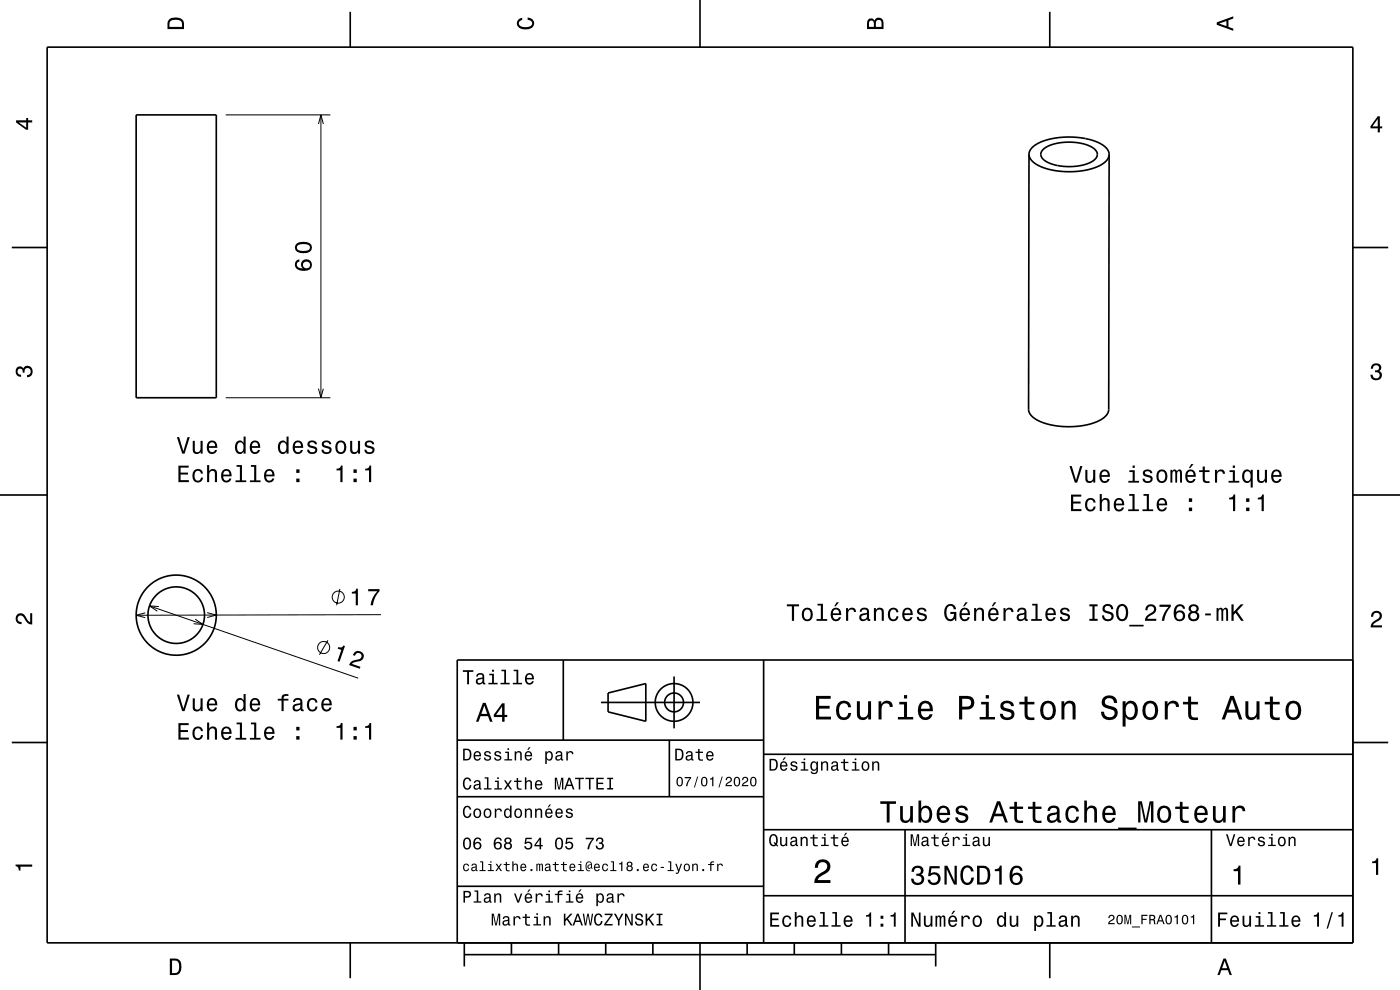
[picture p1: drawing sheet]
<svg xmlns="http://www.w3.org/2000/svg" width="297mm" height="210mm" viewBox="0 0 297 210" stroke-linecap="round" stroke-linejoin="round" font-family="sans-serif">
<g fill="none" stroke="#000" stroke-width=".21">
<path d="M47.9 24.4h22.2M67.6 26.3l.5-1.9 .5 1.9M68.1 24.4v60M47.9 84.4h22.2M67.6 82.4l.5 2 .5-2M30.8 130l-1.9 .5 1.9 .5M31.7 128.5l44.3 15.4M33.7 128.7l-2-.2 1.7 1.1M41.4 131.3l1.7 1.2-2-.2M44 130l1.9 .5-1.9 .5M69.6 135.8l-1.8 3.1M72.1 124.9l-.7 3.5"/>
<path d="M80.8 130.4l-51.9 .1"/>
<circle cx="68.7" cy="137.4" r="1.28"/>
<circle cx="71.8" cy="126.7" r="1.28"/>
</g>
<g fill="none" stroke="#000" stroke-width=".35">
<path d="M10 10h277v190h-277zM74.3 2.5v7.5M148.5 0v10M222.7 2.5v7.5M28.9 24.4h17v60h-17zM218.3 32.7l-.1 54.1a3.6 3.6 0 0 0 2.9 2.8l2.6 .7 3.1 .2 3-.2 2.9-.8a3.4 3.4 0 0 0 2.5-2.6l.1-54.1M218.3 32.7a3.6 3.6 0 0 0 2.9 2.8l3 .8 3.2 .1 3.2-.3 2.4-.8a3.3 3.3 0 0 0 2.3-2.5M218.3 32.7a3.6 3.6 0 0 1 2.9-2.7l2.5-.7 3.2-.2 3.1 .3 2.8 .7a3.4 3.4 0 0 1 2.5 2.7M221.3 31.7a9.8 9.8 0 0 1 7.6-1.4 4.4 4.4 0 0 1 3.9 2.2 2.26 2.26 0 0 1-1.9 2.2l-2.9 .6-3-.1a4.9 4.9 0 0 1-4.2-2.1l.1-.7zM2.5 52.5h7.5M287 52.5h7.5M0 105h10"/>
<path d="M287 105h10M119.5 140v17M162 140v60M287 140h-190v60M2.5 157.5h7.5M97 157h65M127.5 149h21M129 147l8-2v8l-8-2zM142 157v12M143 143.5v11M287 157.5h7.5M97 169h65"/>
<path d="M162 176h125M162 160h125M192 176v24M257 176v24M97 188h65M162 190h125M74.3 200v7.5M98.5 202.5h100M98.5 200v5M108.5 200v2.5M118.5 200v2.5M128.5 200v2.5"/>
<path d="M138.5 200v2.5M148.5 200v10M158.5 200v2.5M168.5 200v2.5M178.5 200v2.5M188.5 200v2.5M198.5 200v5M222.7 200v7.5"/>
<circle cx="37.4" cy="130.5" r="8.5"/>
<circle cx="37.4" cy="130.5" r="6"/>
<circle cx="143" cy="149" r="2"/>
<circle cx="143" cy="149" r="4"/>
</g>
<g fill="#000">
<path d="M36 4a2.18 2.18 0 0 0-.5 2.2h3.5v-1.2a1.43 1.43 0 0 0-1.7-1.3zM36.3 4.4a2.15 2.15 0 0 1 2.2 .3l.1 1h-2.6v-1z" fill-rule="evenodd"/>
<path d="M109.9 4.2l.9-.4v.4a.7 .7 0 0 0-.7 .5 .7 .7 0 0 0 .3 .8 1.7 1.7 0 0 0 2.5-.5 .9 .9 0 0 0-1-.8v-.5a1.24 1.24 0 0 1 1.4 1.1 1.24 1.24 0 0 1-1 1.4 2.22 2.22 0 0 1-2.5-.7l-.2-.5z" fill-rule="evenodd"/>
<path d="M184.2 4.2l-.3 .7v1.3h3.5v-1.3a.98 .98 0 0 0-.7-1.1 .98 .98 0 0 0-1.2 .6 .84 .84 0 0 0-1.3-.2zM184.5 4.5a.54 .54 0 0 1 .6-.1 .54 .54 0 0 1 .3 .6v.7h-1zM185.9 4.4a.62 .62 0 0 1 .8-.1 .62 .62 0 0 1 .3 .6v.8h-1.2z" fill-rule="evenodd"/>
<path d="M258.1 4.7v.6l3.5 1.2v-.4l-1-.4v-1.4l1-.4v-.4zM258.6 5l1.6-.5v1z" fill-rule="evenodd"/>
<path d="M3.4 25.5v.5l2.1 1.5h.5v-1.5h.8v-.5h-.8v-.5h-.4v.5zM4 26h1.6v1.1z" fill-rule="evenodd"/>
<path d="M292.3 24.7l-1.6 2.1v.4h1.6v.9h.4v-.9h.5v-.4h-.5v-2.1zM292.3 25.2v1.6h-1.1z" fill-rule="evenodd"/>
<path d="M62.8 55.3a1.33 1.33 0 0 0 0 1.5 1.33 1.33 0 0 0 1.3 .6 1.63 1.63 0 0 0 2.1-1.2 1.15 1.15 0 0 0-1.6-1.2 1.15 1.15 0 0 0-.4 2 1.02 1.02 0 0 1-1.2-.9 .58 .58 0 0 1 .5-.6v-.5zM64.3 56.2a.75 .75 0 0 1 1.5 0 .75 .75 0 0 1-1.5 0zM63 51.6a1.13 1.13 0 0 0-.4 1.2 1.13 1.13 0 0 0 1 .8 2.28 2.28 0 0 0 2.5-.6 1.14 1.14 0 0 0-.9-1.6 2.85 2.85 0 0 0-2.2 .2zM63.1 52.2a2.37 2.37 0 0 1 2.6 0v.6a2.37 2.37 0 0 1-2.6 0z" fill-rule="evenodd"/>
<path d="M291.1 77.4a1.08 1.08 0 0 1 1.4-.2 1.08 1.08 0 0 1 .4 1.2l-.3 .3a1.06 1.06 0 0 1 .5 1.3 1.06 1.06 0 0 1-1.2 .7 1.1 1.1 0 0 1-1.2-1.2h.5a.71 .71 0 0 0 1 .8 .71 .71 0 0 0 .1-1.3h-.6v-.4a.61 .61 0 0 0 .8-.3 .61 .61 0 0 0-.2-.8 .61 .61 0 0 0-.9 .2l-.1 .5h-.5z" fill-rule="evenodd"/>
<path d="M3.6 78a.86 .86 0 0 1 1.4 .2 1.06 1.06 0 0 1 1.2-.6 1.06 1.06 0 0 1 .7 1.2 1.1 1.1 0 0 1-1.2 1.2v-.4a.71 .71 0 0 0 .8-1 .71 .71 0 0 0-1.3-.1v.6h-.4a.61 .61 0 0 0-.3-.8 .61 .61 0 0 0-.8 .2 .61 .61 0 0 0 .2 .8l.6 .2v.4a1.15 1.15 0 0 1-1.2-.6 1.15 1.15 0 0 1 .3-1.3z" fill-rule="evenodd"/>
<path d="M37.5 92.7l1.2 3.5h.5l1.1-3.5h-.5l-.9 3-.9-3zM40.9 93.5v1.8a.89 .89 0 0 0 .6 1 .89 .89 0 0 0 1.1-.5v.4h.4v-2.7h-.5v1.6a.65 .65 0 0 1-.3 .8 .65 .65 0 0 1-.9-.4v-2zM44.2 93.8a1.54 1.54 0 0 0 .8 2.5 1.06 1.06 0 0 0 1.1-.8h-.5l-.2 .3-.4 .1a.76 .76 0 0 1-.7-.9h1.8a1.16 1.16 0 0 0-.5-1.4 1.16 1.16 0 0 0-1.4 .2zM44.5 94a.66 .66 0 0 1 .8-.1 .66 .66 0 0 1 .3 .7h-1.3zM50.1 93.8a1.58 1.58 0 0 0 .8 2.5l.4-.1 .4-.4v.4h.4v-3.6h-.4v1.3a.89 .89 0 0 0-1.6-.1zM50.5 94.1a.62 .62 0 0 1 .7-.3 .62 .62 0 0 1 .4 .6 1.12 1.12 0 0 1-.6 1.5 1.19 1.19 0 0 1-.5-1.8zM53.3 93.8a1.54 1.54 0 0 0 .8 2.5 1.06 1.06 0 0 0 1.1-.8h-.5l-.2 .3-.4 .1a.76 .76 0 0 1-.7-.9h1.8a1.16 1.16 0 0 0-.5-1.4 1.16 1.16 0 0 0-1.4 .2zM53.6 94a.66 .66 0 0 1 .8-.1 .66 .66 0 0 1 .3 .7h-1.3zM59.2 93.8a1.58 1.58 0 0 0 .8 2.5l.4-.1 .4-.4v.4h.4v-3.6h-.4v1.3a.89 .89 0 0 0-1.6-.1zM59.6 94.1a.62 .62 0 0 1 .7-.3 .62 .62 0 0 1 .4 .6 1.12 1.12 0 0 1-.6 1.5 1.19 1.19 0 0 1-.5-1.8zM62.4 93.8a1.54 1.54 0 0 0 .8 2.5 1.05 1.05 0 0 0 1.1-.8h-.5l-.2 .3-.4 .1a.76 .76 0 0 1-.7-.9h1.8a1.16 1.16 0 0 0-.5-1.4 1.16 1.16 0 0 0-1.4 .2zM62.7 94a.66 .66 0 0 1 .8-.1 .66 .66 0 0 1 .4 .7h-1.4zM65.5 93.6a.76 .76 0 0 0-.2 .9 .76 .76 0 0 0 .7 .5l.8 .3a.63 .63 0 0 1-.6 .7 .63 .63 0 0 1-.6-.6h-.4a1.07 1.07 0 0 0 1.1 .9 1.07 1.07 0 0 0 1-1.2l-.4-.3-1.1-.4a.54 .54 0 0 1 .4-.7 .54 .54 0 0 1 .6 .5h.4a1.03 1.03 0 0 0-.7-.8 1.03 1.03 0 0 0-1 .2zM68.5 93.6a.76 .76 0 0 0-.2 .9 .76 .76 0 0 0 .7 .5l.9 .3a.63 .63 0 0 1-.6 .7 .63 .63 0 0 1-.7-.6h-.4a1.07 1.07 0 0 0 1.2 .9 1.07 1.07 0 0 0 .9-1.2l-.4-.3-1.1-.4a.54 .54 0 0 1 .4-.7 .54 .54 0 0 1 .6 .5h.5a1.03 1.03 0 0 0-.7-.8 1.03 1.03 0 0 0-1.1 .2zM71.4 93.8a1.53 1.53 0 0 0 .9 2.5 1.48 1.48 0 0 0 1.2-1.4 1.48 1.48 0 0 0-1.2-1.5l-.5 .1zM71.8 94.1a.67 .67 0 0 1 .7-.3 .67 .67 0 0 1 .5 .6 1.11 1.11 0 0 1-.7 1.5 1.17 1.17 0 0 1-.5-1.8zM74.3 93.5v1.8a.89 .89 0 0 0 .6 1 .89 .89 0 0 0 1.1-.5v.4h.4v-2.7h-.5v1.6a.65 .65 0 0 1-.3 .8 .65 .65 0 0 1-.9-.4v-2zM77.6 93.6a.76 .76 0 0 0-.2 .9 .76 .76 0 0 0 .7 .5l.9 .3a.63 .63 0 0 1-.6 .7 .63 .63 0 0 1-.7-.6h-.4a1.07 1.07 0 0 0 1.2 .9 1.07 1.07 0 0 0 .9-1.2l-.4-.3-1.1-.4a.53 .53 0 0 1 .4-.7 .53 .53 0 0 1 .7 .5h.4a1.03 1.03 0 0 0-.7-.8 1.03 1.03 0 0 0-1.1 .2z" fill-rule="evenodd"/>
<path d="M226.9 98.9l1.1 3.5h.5l1.1-3.5h-.5l-.8 2.9-.9-2.9zM230.2 99.7v1.7a.89 .89 0 0 0 .7 1 .89 .89 0 0 0 1-.4v.4h.5v-2.7h-.5v1.5a.65 .65 0 0 1-.4 .8 .65 .65 0 0 1-.8-.3v-2zM233.5 100a1.54 1.54 0 0 0 .8 2.5 1.06 1.06 0 0 0 1.1-.9h-.4l-.2 .3-.4 .2a.76 .76 0 0 1-.7-1h1.8a1.16 1.16 0 0 0-.5-1.3 1.16 1.16 0 0 0-1.5 .2zM233.9 100.2a.66 .66 0 0 1 .8-.2 .66 .66 0 0 1 .3 .8h-1.3zM239.6 99.8v.3h.7v1.9h-.9v.4h2.2v-.4h-.9v-2.2zM240.3 98.7v.6h.4v-.6zM242.7 99.8a.76 .76 0 0 0-.2 .8 .76 .76 0 0 0 .7 .5l.9 .4a.63 .63 0 0 1-.6 .6 .63 .63 0 0 1-.7-.6h-.4a1.07 1.07 0 0 0 1.2 1 1.07 1.07 0 0 0 .9-1.2l-.4-.4-1.1-.3a.54 .54 0 0 1 .4-.7 .54 .54 0 0 1 .6 .5h.5a1.03 1.03 0 0 0-.7-.9 1.03 1.03 0 0 0-1.1 .3zM245.6 100a1.53 1.53 0 0 0 .9 2.5 1.48 1.48 0 0 0 1.2-1.5 1.48 1.48 0 0 0-1.2-1.4l-.5 .1zM245.9 100.2a.67 .67 0 0 1 .8-.2 .67 .67 0 0 1 .5 .6 1.11 1.11 0 0 1-.7 1.5 1.17 1.17 0 0 1-.6-1.9zM248.3 99.7v2.7h.4v-2.1l.2-.3h.3l.1 .2v2.2h.4v-2.1l.4-.4 .2 .2v.4v1.9h.5v-1.9a.69 .69 0 0 0-.6-.9l-.5 .4-.2-.3-.3-.1-.5 .4v-.3zM252.7 98.4l-.5 .9h.3l.7-.9zM251.7 100a1.54 1.54 0 0 0 .8 2.5 1.05 1.05 0 0 0 1.1-.9h-.4l-.2 .3-.4 .2a.76 .76 0 0 1-.7-1h1.8a1.16 1.16 0 0 0-.5-1.3 1.16 1.16 0 0 0-1.5 .2zM252.1 100.2a.66 .66 0 0 1 .8-.2 .66 .66 0 0 1 .3 .8h-1.3zM255.1 99v.8h-.7v.3h.7l.1 1.8a1.04 1.04 0 0 0 1.4 .5v-.3a.68 .68 0 0 1-1-.4v-1.6h1v-.3h-1v-.8zM257.8 99.7v2.7h.4v-1.6a.67 .67 0 0 1 .4-.8 .67 .67 0 0 1 .8 .3v.2h.5a.89 .89 0 0 0-.7-.9 .89 .89 0 0 0-1 .5v-.4zM260.8 99.8v.3h.7v1.9h-.9v.4h2.3v-.4h-.9v-2.2zM261.5 98.7v.6h.5v-.6zM263.8 100a1.57 1.57 0 0 0 .7 2.5l.5-.1 .3-.4v1.4h.5v-3.7h-.5v.4l-.1-.2a.88 .88 0 0 0-1.4 .1zM264.1 100.2a.62 .62 0 0 1 .7-.2 .62 .62 0 0 1 .5 .6 1.12 1.12 0 0 1-.7 1.5 1.19 1.19 0 0 1-.5-1.9zM266.7 99.7v1.7a.89 .89 0 0 0 .6 1 .89 .89 0 0 0 1.1-.4v.4h.4v-2.7h-.5v1.5a.65 .65 0 0 1-.3 .8 .65 .65 0 0 1-.9-.3v-2zM270 100a1.54 1.54 0 0 0 .8 2.5 1.06 1.06 0 0 0 1-.9h-.4l-.2 .3-.4 .2a.76 .76 0 0 1-.7-1h1.8a1.16 1.16 0 0 0-.5-1.3 1.16 1.16 0 0 0-1.4 .2zM270.3 100.2a.66 .66 0 0 1 .8-.2 .66 .66 0 0 1 .3 .8h-1.3z" fill-rule="evenodd"/>
<path d="M37.8 98.8v3.5h2.3v-.4h-1.8v-1.2h1.6v-.5h-1.6v-1h1.7v-.4zM41.1 99.9a1.53 1.53 0 0 0 .9 2.5 1.07 1.07 0 0 0 1.1-1.1h-.5a.67 .67 0 0 1-.6 .7 .67 .67 0 0 1-.7-.6 1.11 1.11 0 0 1 .7-1.5 .6 .6 0 0 1 .6 .6h.5a1.09 1.09 0 0 0-.8-1 1.09 1.09 0 0 0-1.2 .4zM43.9 98.7v3.6h.5v-1.6a.64 .64 0 0 1 .4-.8 .64 .64 0 0 1 .8 .4v2h.4v-1.8a.88 .88 0 0 0-.6-1 .88 .88 0 0 0-1 .5v-1.3zM47.2 99.9a1.54 1.54 0 0 0 .8 2.5 1.05 1.05 0 0 0 1.1-.9h-.5l-.2 .4-.3 .1a.76 .76 0 0 1-.7-1h1.7a1.16 1.16 0 0 0-.5-1.3 1.16 1.16 0 0 0-1.4 .2zM47.5 100.1a.66 .66 0 0 1 .8-.2 .66 .66 0 0 1 .4 .8h-1.3zM50.2 98.7v.3h.7v2.9h-.9v.4h2.2v-.4h-.9v-3.2zM53.2 98.7v.3h.7v2.9h-.9v.4h2.3v-.4h-.9v-3.2zM56.3 99.9a1.54 1.54 0 0 0 .8 2.5 1.05 1.05 0 0 0 1.1-.9h-.4l-.3 .4-.3 .1a.76 .76 0 0 1-.7-1h1.7a1.16 1.16 0 0 0-.4-1.3 1.16 1.16 0 0 0-1.5 .2zM56.7 100.1a.66 .66 0 0 1 .8-.2 .66 .66 0 0 1 .3 .8h-1.3zM62.8 101.5v.8h.7v-.8zM62.8 99.6v.7h.7v-.7z" fill-rule="evenodd"/>
<path d="M71.4 99.4v.4h.8v2.5h.5v-3.6h-.4a.77 .77 0 0 1-.9 .7zM75 101.5v.8h.7v-.8zM75 99.6v.7h.7v-.7zM77.5 99.4v.4h.8v2.5h.4v-3.6h-.3a.77 .77 0 0 1-.9 .7z" fill-rule="evenodd"/>
<path d="M227.2 104.9v3.5h2.2v-.4h-1.7v-1.2h1.5v-.4h-1.5v-1.1h1.7v-.4zM230.5 106a1.53 1.53 0 0 0 .8 2.5 1.07 1.07 0 0 0 1.1-1.1h-.4a.67 .67 0 0 1-.6 .7 .67 .67 0 0 1-.7-.6 1.11 1.11 0 0 1 .6-1.5 .6 .6 0 0 1 .7 .6h.4a1.09 1.09 0 0 0-.7-1 1.09 1.09 0 0 0-1.2 .4zM233.3 104.8v3.6h.4v-1.5a.64 .64 0 0 1 .4-.8 .64 .64 0 0 1 .8 .3l.1 2h.4v-1.8a.88 .88 0 0 0-.6-.9 .88 .88 0 0 0-1.1 .4v-1.3zM236.6 106a1.54 1.54 0 0 0 .8 2.5 1.05 1.05 0 0 0 1-.9h-.4l-.2 .4-.4 .1a.76 .76 0 0 1-.7-.9h1.8a1.16 1.16 0 0 0-.5-1.4 1.16 1.16 0 0 0-1.4 .2zM236.9 106.2a.66 .66 0 0 1 .8-.1 .66 .66 0 0 1 .3 .7h-1.3zM239.6 104.8v.4h.7v2.8h-1v.4h2.3v-.4h-.9v-3.2zM242.6 104.8v.4h.7v2.8h-.9v.4h2.2v-.4h-.9v-3.2zM245.7 106a1.54 1.54 0 0 0 .8 2.5 1.06 1.06 0 0 0 1.1-.9h-.5l-.2 .4-.4 .1a.76 .76 0 0 1-.7-.9h1.8a1.16 1.16 0 0 0-.5-1.4 1.16 1.16 0 0 0-1.4 .2zM246 106.2a.66 .66 0 0 1 .8-.1 .66 .66 0 0 1 .3 .7h-1.3zM252.2 107.7v.7h.7v-.7zM252.2 105.7v.8h.7v-.8z" fill-rule="evenodd"/>
<path d="M260.8 105.6v.3h.8v2.5h.4v-3.5h-.3a.77 .77 0 0 1-.9 .7zM264.4 107.7v.7h.6v-.7zM264.4 105.7v.8h.6v-.8zM266.8 105.6v.3h.8v2.5h.5v-3.5h-.3a.77 .77 0 0 1-1 .7z" fill-rule="evenodd"/>
<path d="M3.6 130.4a1.22 1.22 0 0 1 2 .7l.4 .6 .4 .3v-1.9h.4v2.4a1.8 1.8 0 0 1-1.7-1.4 .71 .71 0 0 0-.9-.5 .71 .71 0 0 0-.5 .8 .71 .71 0 0 0 .9 .5v.5a1.18 1.18 0 0 1-1.2-.7 1.18 1.18 0 0 1 .2-1.3z" fill-rule="evenodd"/>
<path d="M74.6 125.6v.3h.9v2.5h.4v-3.5h-.3a.77 .77 0 0 1-1 .7zM78.1 125v.4h1.9a5.2 5.2 0 0 0-1.4 3h.5a5.3 5.3 0 0 1 1.4-3v-.4z" fill-rule="evenodd"/>
<path d="M166.9 128.2v.4h1.1v3.1h.5v-3.1h1v-.4zM170.4 129.3a1.53 1.53 0 0 0 .9 2.5 1.48 1.48 0 0 0 1.1-1.5 1.48 1.48 0 0 0-1.1-1.4l-.5 .1zM170.7 129.6a.67 .67 0 0 1 .7-.3 .67 .67 0 0 1 .5 .6 1.11 1.11 0 0 1-.6 1.5 1.17 1.17 0 0 1-.6-1.8zM173.4 128.1v.3h.7v2.9h-.9v.4h2.3v-.4h-.9v-3.2zM177.5 127.8l-.5 .8h.3l.7-.8zM176.5 129.3a1.54 1.54 0 0 0 .8 2.5 1.06 1.06 0 0 0 1.1-.9h-.4l-.3 .4-.3 .1a.76 .76 0 0 1-.7-.9h1.7a1.16 1.16 0 0 0-.4-1.4 1.16 1.16 0 0 0-1.5 .2zM176.9 129.5a.66 .66 0 0 1 .8-.1 .66 .66 0 0 1 .3 .7h-1.3zM179.5 129v2.7h.4v-1.6a.66 .66 0 0 1 .4-.7 .66 .66 0 0 1 .8 .2l.1 .2h.4a.89 .89 0 0 0-.7-.9 .89 .89 0 0 0-1 .5v-.4zM182.6 129.1l-.2 .7h.4a.55 .55 0 0 1 .7-.6 .55 .55 0 0 1 .3 .8l-.2 .1a1.14 1.14 0 0 0-1.3 .9 .73 .73 0 0 0 .8 .8l.5-.1 .4-.4 .1 .3 .5 .1v-.3l-.2-.1v-1.6a1.02 1.02 0 0 0-.7-.8 1.02 1.02 0 0 0-1.1 .2zM182.8 130.6l1.1-.3a.77 .77 0 0 1-.2 .9 .77 .77 0 0 1-.9 .1zM185.4 129v2.7h.4v-1.6a.63 .63 0 0 1 .4-.7 .63 .63 0 0 1 .8 .3l.1 2h.4v-1.8a.89 .89 0 0 0-.6-1 .89 .89 0 0 0-1.1 .5v-.4zM188.7 129.3a1.53 1.53 0 0 0 .8 2.5 1.05 1.05 0 0 0 1.1-1.1h-.4a.67 .67 0 0 1-.7 .7 .67 .67 0 0 1-.7-.6 1.12 1.12 0 0 1 .7-1.5 .59 .59 0 0 1 .7 .6h.4a1.09 1.09 0 0 0-.8-1 1.09 1.09 0 0 0-1.1 .4zM191.7 129.3a1.54 1.54 0 0 0 .8 2.5 1.06 1.06 0 0 0 1.1-.9h-.5l-.2 .4-.3 .1a.76 .76 0 0 1-.7-.9h1.7a1.16 1.16 0 0 0-.5-1.4 1.16 1.16 0 0 0-1.4 .2zM192 129.5a.66 .66 0 0 1 .8-.1 .66 .66 0 0 1 .4 .7h-1.3zM194.8 129.1a.75 .75 0 0 0-.2 .9 .75 .75 0 0 0 .7 .4l.9 .4a.63 .63 0 0 1-.6 .6 .63 .63 0 0 1-.7-.6h-.4a1.07 1.07 0 0 0 1.2 1 1.07 1.07 0 0 0 .9-1.2l-.4-.4-1.1-.3a.54 .54 0 0 1 .4-.7 .54 .54 0 0 1 .6 .5h.5a1.03 1.03 0 0 0-.7-.9 1.03 1.03 0 0 0-1.1 .3zM200.7 128.6a2.43 2.43 0 0 0 .4 3.1 1.11 1.11 0 0 0 1.4-.5l.1 .5h.3v-1.9h-1.3v.4l.8 .1a.85 .85 0 0 1-1.1 1 2.04 2.04 0 0 1 0-2.7 .71 .71 0 0 1 1 .6h.5a1.19 1.19 0 0 0-.8-1.1 1.19 1.19 0 0 0-1.3 .5zM204.8 127.8l-.5 .8h.3l.7-.8zM203.8 129.3a1.54 1.54 0 0 0 .8 2.5 1.06 1.06 0 0 0 1.1-.9h-.4l-.2 .4-.4 .1a.75 .75 0 0 1-.7-.9h1.8a1.17 1.17 0 0 0-.5-1.4 1.17 1.17 0 0 0-1.5 .2zM204.2 129.5a.66 .66 0 0 1 .8-.1 .66 .66 0 0 1 .3 .7h-1.3zM206.6 129v2.7h.5v-1.6a.63 .63 0 0 1 .5-.8 .63 .63 0 0 1 .7 .7v1.7h.4v-1.8a.89 .89 0 0 0-.6-1 .89 .89 0 0 0-1 .5v-.4zM210.9 127.8l-.5 .8h.3l.7-.8zM209.9 129.3a1.54 1.54 0 0 0 .8 2.5 1.06 1.06 0 0 0 1.1-.9h-.4l-.3 .4-.3 .1a.75 .75 0 0 1-.7-.9h1.7a1.16 1.16 0 0 0-.4-1.4 1.16 1.16 0 0 0-1.5 .2zM210.3 129.5a.66 .66 0 0 1 .8-.1 .66 .66 0 0 1 .3 .7h-1.3zM212.9 129v2.7h.4v-1.6a.67 .67 0 0 1 .4-.7 .67 .67 0 0 1 .8 .2l.1 .2h.4a.89 .89 0 0 0-.7-.9 .89 .89 0 0 0-1 .5v-.4zM216 129.1l-.2 .7h.4a.55 .55 0 0 1 .7-.6 .55 .55 0 0 1 .3 .8l-.2 .1a1 1 0 0 0-1 .2 1 1 0 0 0-.3 1 .94 .94 0 0 0 1.7 0l.1 .3 .5 .1v-.3l-.2-.1v-1.6a1.02 1.02 0 0 0-1.8-.6zM216.2 130.6l1.1-.3a.77 .77 0 0 1-.2 .9 .77 .77 0 0 1-.9 .1zM219 128.1v.3h.7v2.9h-.9v.4h2.2v-.4h-.9v-3.2zM222.1 129.3a1.54 1.54 0 0 0 .8 2.5 1.06 1.06 0 0 0 1-.9h-.4l-.2 .4-.4 .1a.76 .76 0 0 1-.7-.9h1.8a1.17 1.17 0 0 0-.5-1.4 1.17 1.17 0 0 0-1.4 .2zM222.4 129.5a.66 .66 0 0 1 .8-.1 .66 .66 0 0 1 .3 .7h-1.3zM225.1 129.1a.75 .75 0 0 0-.2 .9 .75 .75 0 0 0 .8 .4l.8 .4a.63 .63 0 0 1-.6 .6 .63 .63 0 0 1-.6-.6h-.5a1.07 1.07 0 0 0 1.2 1 1.07 1.07 0 0 0 .9-1.2l-.4-.4-1.1-.3a.54 .54 0 0 1 .5-.7 .54 .54 0 0 1 .6 .5h.4a1.03 1.03 0 0 0-.7-.9 1.03 1.03 0 0 0-1.1 .3zM231.1 128.2v.4h.6v2.7h-.6v.4h1.8v-.4h-.7v-2.7h.7v-.4zM234.2 128.4a.96 .96 0 0 0-.3 1.1 .96 .96 0 0 0 .9 .6 .77 .77 0 0 1 .9 .9 .84 .84 0 0 1-.9 .3 .84 .84 0 0 1-.6-.8h-.4a1.21 1.21 0 0 0 1.4 1.3 1.21 1.21 0 0 0 .8-1.8l-1.2-.4a.58 .58 0 0 1-.4-.8 .58 .58 0 0 1 .9-.2l.2 .1 .2 .5h.5a1.16 1.16 0 0 0-.7-1.1 1.16 1.16 0 0 0-1.3 .3zM237.1 128.6a2.53 2.53 0 0 0 .4 3.1 1.21 1.21 0 0 0 1.8-1 1.93 1.93 0 0 0-1-2.6l-.8 .1zM237.7 128.6l.4-.1a1.7 1.7 0 0 1 .3 2.8l-.3 .1a1.13 1.13 0 0 1-.9-1.5l.1-.6zM239.6 132.5v.4h3v-.4zM243.3 128.5l-.3 .9h.4a.7 .7 0 0 1 .6-.8 .7 .7 0 0 1 .8 .5 .7 .7 0 0 1-.5 .9 1.8 1.8 0 0 0-1.4 1.7h2.4v-.4h-1.9a2.2 2.2 0 0 1 1.5-1.2 1.13 1.13 0 0 0 .1-1.7 1.13 1.13 0 0 0-1.7 .1zM246 128.3v.4h1.9a5.2 5.2 0 0 0-1.4 3h.5a5.3 5.3 0 0 1 1.4-3v-.4zM249.5 128.5a2.4 2.4 0 0 0 .2 3.2 1.16 1.16 0 0 0 1.5-.3 1.16 1.16 0 0 0-.2-1.6 1.16 1.16 0 0 0-1.5 0 1.02 1.02 0 0 1 .8-1.2 .58 .58 0 0 1 .6 .5h.5a1.12 1.12 0 0 0-.7-.9 1.12 1.12 0 0 0-1.2 .3zM249.5 130.6a.75 .75 0 0 1 1.4 0 .75 .75 0 0 1-1.4 0zM252.4 128.4a.83 .83 0 0 0 .2 1.4 1.11 1.11 0 0 0-.4 1.6 1.11 1.11 0 0 0 1.5 .3 1.03 1.03 0 0 0 .7-.9 1.03 1.03 0 0 0-.5-1 .89 .89 0 0 0 .4-1.1 .89 .89 0 0 0-1.1-.5zM252.5 130.7a.71 .71 0 0 1 1.4 0 .71 .71 0 0 1-1.4 0zM252.6 129.1a.6 .6 0 0 1 1.2 0 .6 .6 0 0 1-1.2 0zM255.7 130.1v.4h1.2v-.4zM258.1 129v2.7h.4v-2.1l.2-.3h.3l.1 .3v2.1h.4v-2.1l.4-.3 .2 .1v.4v1.9h.4v-1.9a.69 .69 0 0 0-.5-.9l-.5 .4-.2-.3-.3-.1-.5 .4v-.3zM261.2 128.2v3.5h.5v-1.3l.4-.4 1.2 1.7h.6l-1.5-2 1.4-1.5h-.6l-1.5 1.6v-1.6z" fill-rule="evenodd"/>
<path d="M291.2 129.9a1.18 1.18 0 0 1 1.9 .3 1.18 1.18 0 0 1-1 1.7l-.5 .3-.3 .5h1.9v.4h-2.4a1.8 1.8 0 0 1 1.4-1.8 .71 .71 0 0 0 .5-.8 .71 .71 0 0 0-.9-.5 .71 .71 0 0 0-.5 .8h-.4z" fill-rule="evenodd"/>
<path d="M37.8 153.4v3.5h2.3v-.4h-1.8v-1.2h1.6v-.4h-1.6v-1.1h1.7v-.4zM41.1 154.5a1.53 1.53 0 0 0 .9 2.5 1.07 1.07 0 0 0 1.1-1.1h-.5a.67 .67 0 0 1-.6 .7 .67 .67 0 0 1-.7-.6 1.11 1.11 0 0 1 .7-1.5 .59 .59 0 0 1 .6 .6h.5a1.09 1.09 0 0 0-.8-1 1.09 1.09 0 0 0-1.2 .4zM43.9 153.3v3.6h.5v-1.6a.63 .63 0 0 1 .5-.8 .63 .63 0 0 1 .7 .7v1.7h.4v-1.8a.88 .88 0 0 0-.6-1 .88 .88 0 0 0-1 .5v-1.3zM47.2 154.5a1.54 1.54 0 0 0 .8 2.5 1.06 1.06 0 0 0 1.1-.9h-.5l-.2 .4-.3 .1a.76 .76 0 0 1-.7-.9h1.7a1.16 1.16 0 0 0-.5-1.4 1.16 1.16 0 0 0-1.4 .2zM47.5 154.7a.66 .66 0 0 1 .8-.1 .66 .66 0 0 1 .4 .7h-1.3zM50.2 153.3v.3h.7v2.9h-.9v.4h2.2v-.4h-.9v-3.2zM53.2 153.3v.3h.7v2.9h-.9v.4h2.3v-.4h-.9v-3.2zM56.3 154.5a1.54 1.54 0 0 0 .8 2.5 1.06 1.06 0 0 0 1.1-.9h-.4l-.3 .4-.3 .1a.76 .76 0 0 1-.7-.9h1.7a1.16 1.16 0 0 0-.4-1.4 1.16 1.16 0 0 0-1.5 .2zM56.7 154.7a.66 .66 0 0 1 .8-.1 .66 .66 0 0 1 .3 .7h-1.3zM62.8 156.1v.8h.7v-.8zM62.8 154.2v.7h.7v-.7z" fill-rule="evenodd"/>
<path d="M37.5 147.3l1.2 3.5h.5l1.1-3.5h-.5l-.9 3-.9-3zM40.9 148.1v1.8a.89 .89 0 0 0 .6 1 .89 .89 0 0 0 1.1-.5v.4h.4v-2.7h-.5v1.6a.65 .65 0 0 1-.3 .8 .65 .65 0 0 1-.9-.3v-2.1zM44.2 148.4a1.54 1.54 0 0 0 .8 2.5 1.07 1.07 0 0 0 1.1-.8h-.5l-.2 .3-.4 .1a.76 .76 0 0 1-.7-.9h1.8a1.17 1.17 0 0 0-.5-1.3 1.17 1.17 0 0 0-1.4 .1zM44.5 148.6a.66 .66 0 0 1 .8-.1 .66 .66 0 0 1 .3 .7h-1.3zM50.1 148.4a1.58 1.58 0 0 0 .8 2.5l.4-.1 .4-.4v.4h.4v-3.6h-.4v1.4a.9 .9 0 0 0-1.6-.2zM50.5 148.7a.62 .62 0 0 1 .7-.2 .62 .62 0 0 1 .4 .5 1.12 1.12 0 0 1-.6 1.5 1.19 1.19 0 0 1-.5-1.8zM53.3 148.4a1.54 1.54 0 0 0 .8 2.5 1.07 1.07 0 0 0 1.1-.8h-.5l-.2 .3-.4 .1a.76 .76 0 0 1-.7-.9h1.8a1.17 1.17 0 0 0-.5-1.3 1.17 1.17 0 0 0-1.4 .1zM53.6 148.6a.66 .66 0 0 1 .8-.1 .66 .66 0 0 1 .3 .7h-1.3zM58.9 148.2v.4h.8v2.2h.5v-2.2h1v-.4h-1v-.3l.3-.3h.7v-.4a1.04 1.04 0 0 0-1.5 .8v.2zM62.4 148.3l-.2 .6h.4a.55 .55 0 0 1 .6-.5 .55 .55 0 0 1 .4 .8h-.2a1 1 0 0 0-1 .2 1 1 0 0 0-.3 1.1 .93 .93 0 0 0 1.7 0l.1 .3 .5 .1v-.4h-.2v-1.6a1.02 1.02 0 0 0-1.8-.6zM62.6 149.8l1.1-.3a.77 .77 0 0 1-.2 .8 .77 .77 0 0 1-.9 .1zM65.4 148.4a1.53 1.53 0 0 0 .8 2.5 1.06 1.06 0 0 0 1.2-1h-.5a.67 .67 0 0 1-.6 .6 .67 .67 0 0 1-.7-.6 1.11 1.11 0 0 1 .7-1.5 .59 .59 0 0 1 .6 .6h.4a1.09 1.09 0 0 0-.7-.9 1.09 1.09 0 0 0-1.2 .3zM68.5 148.4a1.54 1.54 0 0 0 .8 2.5 1.07 1.07 0 0 0 1-.8h-.4l-.2 .3-.4 .1a.76 .76 0 0 1-.7-.9h1.8a1.17 1.17 0 0 0-.5-1.3 1.17 1.17 0 0 0-1.4 .1zM68.8 148.6a.66 .66 0 0 1 .8-.1 .66 .66 0 0 1 .3 .7h-1.3z" fill-rule="evenodd"/>
<path d="M71.8 137.3l-.2 .3 .8 .3-.8 2.3 .4 .2 1.2-3.4-.3-.1a.77 .77 0 0 1-1.1 .4zM75.1 138.5l-.2 .5 .4 .1a.71 .71 0 0 1 .8-.6 .71 .71 0 0 1 .6 .7 .71 .71 0 0 1-.7 .7 1.81 1.81 0 0 0-1.9 1.2l2.2 .8 .2-.5-1.8-.6a2.2 2.2 0 0 1 1.7-.6 1.14 1.14 0 0 0 .5-1.7 1.14 1.14 0 0 0-1.8 0z" fill-rule="evenodd"/>
<path d="M71.4 154v.4h.8v2.5h.5v-3.5h-.4a.77 .77 0 0 1-.9 .6zM75 156.1v.8h.7v-.8zM75 154.2v.7h.7v-.7zM77.5 154v.4h.8v2.5h.4v-3.5h-.3a.77 .77 0 0 1-.9 .6z" fill-rule="evenodd"/>
<path d="M98.2 158.8v2.5h.9a1.37 1.37 0 0 0 .7-2.2 1.56 1.56 0 0 0-1.6-.3zM98.6 159.1a.98 .98 0 0 1 1.1 .7 .98 .98 0 0 1-.6 1.2h-.5zM100.7 159.6a1.04 1.04 0 0 0-.2 1.2 1.04 1.04 0 0 0 1 .5l.5-.5h-.3l-.4 .3a.54 .54 0 0 1-.5-.7h1.3a.83 .83 0 0 0-.4-.9 .83 .83 0 0 0-1 .1zM100.9 159.7l.2-.1a.47 .47 0 0 1 .5 .1 .47 .47 0 0 1 .1 .5h-.9zM102.9 159.5l-.2 .1a.69 .69 0 0 0 .9 .9l.2 .1a.43 .43 0 0 1-.4 .5 .43 .43 0 0 1-.4-.4h-.3a.74 .74 0 0 0 .9 .7 .74 .74 0 0 0 .5-1l-1-.4a.38 .38 0 0 1 .3-.5 .38 .38 0 0 1 .4 .4h.3a.78 .78 0 0 0-1.2-.4zM105.1 159.5l-.2 .1a.69 .69 0 0 0 .9 .9l.2 .1a.43 .43 0 0 1-.4 .5 .43 .43 0 0 1-.5-.4h-.3a.74 .74 0 0 0 .9 .7 .74 .74 0 0 0 .5-1l-.9-.4a.38 .38 0 0 1 .3-.5 .38 .38 0 0 1 .4 .4h.3a.77 .77 0 0 0-1.2-.4zM107.2 159.4v.3h.5v1.3h-.7v.3h1.6v-.3h-.6v-1.6zM107.7 158.7v.4h.3v-.4zM109.2 159.4v1.9h.3v-1.1a.45 .45 0 0 1 .4-.6 .45 .45 0 0 1 .5 .5v1.2h.3v-1.3a.63 .63 0 0 0-.5-.7 .63 .63 0 0 0-.7 .4v-.3zM112.2 158.5l-.4 .6h.3l.5-.6zM111.5 159.6a1.04 1.04 0 0 0-.2 1.2 1.04 1.04 0 0 0 1.1 .5l.5-.5h-.3l-.5 .3a.54 .54 0 0 1-.5-.7h1.3a.83 .83 0 0 0-.4-.9 .83 .83 0 0 0-1 .1zM111.8 159.7l.1-.1a.48 .48 0 0 1 .5 .1 .48 .48 0 0 1 .2 .5h-1zM115.7 159.4v2.7h.3v-1.1a.66 .66 0 0 0 .7 .4 .66 .66 0 0 0 .5-.6 .91 .91 0 0 0 0-1.1 .91 .91 0 0 0-1-.3l-.2 .3v-.3zM116.1 159.8a.45 .45 0 0 1 .5-.2 .45 .45 0 0 1 .3 .4 .65 .65 0 0 1 .1 .8 .65 .65 0 0 1-.7 .2 .98 .98 0 0 1-.2-1.2zM118.1 159.5l-.2 .4h.3a.39 .39 0 0 1 .4-.3 .39 .39 0 0 1 .3 .5h-.1a.65 .65 0 0 0-1 .4 .65 .65 0 0 0 .6 .9l.6-.3 .1 .2h.4v-.2l-.2-.1v-1.1a.72 .72 0 0 0-.5-.6 .72 .72 0 0 0-.7 .2zM118.2 160.6l.8-.3a.55 .55 0 0 1-.2 .7 .55 .55 0 0 1-.6 0zM120.1 159.4v1.9h.4v-1.1a.47 .47 0 0 1 .2-.6 .47 .47 0 0 1 .6 .2v.2h.4a.64 .64 0 0 0-.5-.7 .64 .64 0 0 0-.8 .4v-.3z" fill-rule="evenodd"/>
<path d="M98.2 142.2v.3h.9v2.7h.4v-2.7h.9v-.3zM101.3 143l-.3 .5h.4a.47 .47 0 0 1 .5-.4 .47 .47 0 0 1 .4 .6l-.2 .1a.84 .84 0 0 0-1 .2 .84 .84 0 0 0 0 1.1 .9 .9 0 0 0 1.3-.2l.1 .2 .5 .1v-.3l-.3-.1v-1.3a.87 .87 0 0 0-.6-.7 .87 .87 0 0 0-.8 .2zM101.4 144.3l.9-.3a.66 .66 0 0 1-.1 .7 .66 .66 0 0 1-.8 .1zM103.8 142.9v.3h.6v1.6h-.8v.4h2v-.4h-.8v-1.9zM104.4 142.1v.4h.4v-.4zM106.4 142.1v.3h.6v2.4h-.8v.4h1.9v-.4h-.7v-2.7zM109 142.1v.3h.6v2.4h-.8v.4h1.9v-.4h-.7v-2.7zM111.6 143.1a1.32 1.32 0 0 0 .7 2.1 .9 .9 0 0 0 .9-.7h-.3l-.2 .3-.4 .1a.65 .65 0 0 1-.6-.8h1.6a1 1 0 0 0-.4-1.2 1 1 0 0 0-1.3 .2zM111.9 143.3a.57 .57 0 0 1 .7-.1 .57 .57 0 0 1 .3 .6h-1.2z" fill-rule="evenodd"/>
<path d="M102.4 149.1l-1.4 4h.5l.4-1.2h1.6l.4 1.2h.6l-1.5-4zM102.7 149.7l.7 1.7h-1.3zM106.5 149.2l-1.7 2.4v.5h1.7v1h.5v-1h.6v-.5h-.6v-2.4zM106.5 149.9v1.7h-1.3z" fill-rule="evenodd"/>
<path d="M143.2 158.8v2.5h.9a1.37 1.37 0 0 0 .7-2.2 1.56 1.56 0 0 0-1.6-.3zM143.6 159.1a.98 .98 0 0 1 1.1 .7 .98 .98 0 0 1-.6 1.2h-.5zM145.7 159.5l-.2 .4h.3a.39 .39 0 0 1 .5-.3 .39 .39 0 0 1 .3 .5h-.2a.65 .65 0 0 0-.9 .4 .65 .65 0 0 0 .5 .9l.7-.3v.2h.4v-.2l-.1-.1-.1-1.1a.73 .73 0 0 0-.4-.6 .73 .73 0 0 0-.8 .2zM145.8 160.6l.8-.3a.55 .55 0 0 1-.1 .7 .55 .55 0 0 1-.7 0zM148.1 158.9v.5h-.5v.3h.5v1.3a.75 .75 0 0 0 1 .4v-.3a.48 .48 0 0 1-.7-.3v-1.1h.7v-.3h-.7v-.5zM150 159.6a1.04 1.04 0 0 0-.2 1.2 1.04 1.04 0 0 0 1.1 .5l.5-.5h-.4l-.4 .3a.54 .54 0 0 1-.5-.7h1.3a.83 .83 0 0 0-.4-.9 .83 .83 0 0 0-1 .1zM150.3 159.7l.1-.1a.48 .48 0 0 1 .5 .1 .48 .48 0 0 1 .2 .5h-1z" fill-rule="evenodd"/>
<path d="M173.1 147.6v5h3.2v-.6h-2.5v-1.7h2.2v-.6h-2.2v-1.5h2.4v-.6zM177.8 149.2a2.59 2.59 0 0 0 .5 3.4 1.58 1.58 0 0 0 2.3-1.4h-.6a.95 .95 0 0 1-.9 1 .95 .95 0 0 1-1-.9 1.59 1.59 0 0 1 .9-2.1 .85 .85 0 0 1 .9 .8h.7a1.56 1.56 0 0 0-1.1-1.3 1.56 1.56 0 0 0-1.7 .5zM181.8 148.8v2.5a1.27 1.27 0 0 0 .9 1.4 1.27 1.27 0 0 0 1.5-.7v.6h.6v-3.8h-.6v2.2a.92 .92 0 0 1-.6 1.1 .92 .92 0 0 1-1.2-.4v-2.9zM186.4 148.8v3.8h.6v-2.2a.95 .95 0 0 1 .5-1.1 .95 .95 0 0 1 1.2 .3l.1 .4h.6a1.28 1.28 0 0 0-1-1.4 1.28 1.28 0 0 0-1.4 .8v-.6zM190.8 148.9v.5h1v2.7h-1.3v.5h3.2v-.5h-1.3v-3.2zM191.8 147.4v.8h.6v-.8zM195.1 149.2a2.62 2.62 0 0 0 .5 3.4 1.57 1.57 0 0 0 2.2-1.1h-.6l-.3 .5-.5 .2a1.08 1.08 0 0 1-1-1.3h2.5a1.66 1.66 0 0 0-.7-2 1.66 1.66 0 0 0-2.1 .3zM195.6 149.5a.94 .94 0 0 1 1.2-.2 .94 .94 0 0 1 .5 1h-1.9zM203.5 147.6v5h.6v-2.1h.8a1.47 1.47 0 0 0 1.8-1.2 1.47 1.47 0 0 0-1.5-1.7zM204.1 148.2a1.6 1.6 0 0 1 1.8 .5 .86 .86 0 0 1 0 .9 .86 .86 0 0 1-.9 .3h-.9zM208.1 148.9v.5h1v2.7h-1.3v.5h3.3v-.5h-1.3v-3.2zM209.1 147.4v.8h.7v-.8zM212.6 148.9a1.08 1.08 0 0 0-.3 1.2 1.08 1.08 0 0 0 1 .7l1.1 .4a.57 .57 0 0 1 .2 .6 .57 .57 0 0 1-.5 .4 .96 .96 0 0 1-1.4-.8h-.6a1.6 1.6 0 0 0 1.3 1.4 1.6 1.6 0 0 0 1.7-.8 1.13 1.13 0 0 0-1-1.6l-1.1-.3-.2-.4a.87 .87 0 0 1 .9-.5 .87 .87 0 0 1 .8 .6h.6a1.41 1.41 0 0 0-2.1-1.1zM217.4 147.8v1.1h-1.1v.5h1.1v2.6l.2 .4 .4 .3h1.4v-.5a.97 .97 0 0 1-1.4-.5v-2.3h1.4v-.5h-1.4v-1.1zM221.1 149.2a2.56 2.56 0 0 0 .5 3.4 1.72 1.72 0 0 0 1.8-.2 1.72 1.72 0 0 0 .6-1.7 1.7 1.7 0 0 0-.9-1.9 1.7 1.7 0 0 0-2 .4zM221.6 149.6a.96 .96 0 0 1 1-.4 .96 .96 0 0 1 .7 .8 1.59 1.59 0 0 1-1 2.2 1.19 1.19 0 0 1-1-1.5zM225.2 148.8v3.8h.6v-2.2a.97 .97 0 0 1 .5-1.1 .97 .97 0 0 1 1.1 .2l.1 .7v2.4h.7v-2.5a1.27 1.27 0 0 0-.9-1.4 1.27 1.27 0 0 0-1.5 .6v-.5zM234.1 147.9a1.38 1.38 0 0 0-.3 1.5 1.38 1.38 0 0 0 1.3 .9 1.25 1.25 0 0 1 1.4 .9 1.15 1.15 0 0 1-1.3 .9 1.15 1.15 0 0 1-1-1.1h-.7a1.8 1.8 0 0 0 1.7 1.8 1.8 1.8 0 0 0 1.9-1.6 1.46 1.46 0 0 0-1.5-1.4l-.6-.2a.83 .83 0 0 1-.5-1.1 .83 .83 0 0 1 1.2-.3l.5 .5 .1 .4h.7a1.67 1.67 0 0 0-1-1.6 1.67 1.67 0 0 0-1.9 .4zM238.2 148.8v5.3h.6v-2.1a1.32 1.32 0 0 0 1.4 .7 1.32 1.32 0 0 0 1.1-1.1 2.43 2.43 0 0 0-.8-2.8 1.21 1.21 0 0 0-1.7 .5v-.5zM239.1 149.6a.9 .9 0 0 1 .9-.4 .9 .9 0 0 1 .7 .8 1.61 1.61 0 0 1-.9 2.2 1.18 1.18 0 0 1-1-1.5zM242.8 149.2a2.56 2.56 0 0 0 .5 3.4 1.72 1.72 0 0 0 1.8-.2 1.72 1.72 0 0 0 .6-1.7 1.7 1.7 0 0 0-.9-1.9 1.7 1.7 0 0 0-2 .4zM243.3 149.6a.96 .96 0 0 1 1-.4 .96 .96 0 0 1 .7 .8 1.59 1.59 0 0 1-1 2.2 1.19 1.19 0 0 1-1-1.5zM247.1 148.8v3.8h.6v-2.2a.95 .95 0 0 1 .5-1.1 .95 .95 0 0 1 1.2 .3l.1 .4h.6a1.28 1.28 0 0 0-1-1.4 1.28 1.28 0 0 0-1.4 .8v-.6zM252 147.8v1.1h-1v.5h1l.1 2.6 .2 .4 .4 .3h1.4v-.5a.97 .97 0 0 1-1.4-.5v-2.3h1.4v-.5h-1.4v-1.1zM261 147.6l-1.8 5h.6l.6-1.4h2l.5 1.4h.7l-1.9-5zM261.4 148.3l.7 2.2h-1.5zM264.2 148.8v2.5a1.27 1.27 0 0 0 .9 1.4 1.27 1.27 0 0 0 1.5-.7v.6h.6v-3.8h-.6v2.2a.92 .92 0 0 1-.6 1.1 .92 .92 0 0 1-1.1-.4l-.1-2.9zM269.4 147.8v1.1h-1.1v.5h1.1v2.6l.2 .4 .4 .3 .7 .1 .8-.1v-.5a.97 .97 0 0 1-1.4-.5l-.1-2.3h1.5v-.5h-1.5v-1.1zM273.1 149.2a2.56 2.56 0 0 0 .6 3.4 1.72 1.72 0 0 0 1.8-.2 1.72 1.72 0 0 0 .6-1.7 1.7 1.7 0 0 0-.9-1.9 1.7 1.7 0 0 0-2.1 .4zM273.6 149.6a.96 .96 0 0 1 1-.4 .96 .96 0 0 1 .7 .8 1.59 1.59 0 0 1-.9 2.2 1.19 1.19 0 0 1-1.1-1.5z" fill-rule="evenodd"/>
<path d="M98.4 178a1.44 1.44 0 0 0 .7 2.2 1.45 1.45 0 0 0 .6-2.2 .79 .79 0 0 0-1.3 0zM98.8 178h.5a1.69 1.69 0 0 1 0 1.9h-.5a1.71 1.71 0 0 1 0-1.9zM100.8 177.8a1.72 1.72 0 0 0 .1 2.3 .83 .83 0 0 0 1.1-.2 .83 .83 0 0 0-.1-1.1 .83 .83 0 0 0-1.2 0 .74 .74 0 0 1 .6-.9l.3 .1 .2 .3h.3a.8 .8 0 0 0-.5-.6 .8 .8 0 0 0-.8 .1zM100.7 179.4a.55 .55 0 0 1 1.1 0 .55 .55 0 0 1-1.1 0zM105.1 177.8a1.72 1.72 0 0 0 .1 2.3 .83 .83 0 0 0 1.1-.2 .83 .83 0 0 0-.1-1.1 .83 .83 0 0 0-1.1 0 .74 .74 0 0 1 .6-.9l.3 .1 .1 .3h.4a.8 .8 0 0 0-.6-.6 .8 .8 0 0 0-.8 .1zM105.1 179.4a.53 .53 0 0 1 1 0 .53 .53 0 0 1-1 0zM107.2 177.8l-.2 .2a.57 .57 0 0 0 .3 .8 .78 .78 0 0 0-.1 1.2 .78 .78 0 0 0 1.1 0 .78 .78 0 0 0-.1-1.2 .68 .68 0 0 0 .2-1 .68 .68 0 0 0-1-.1zM107.2 179.5a.55 .55 0 0 1 1.1 0 .55 .55 0 0 1-1.1 0zM107.3 178.3a.45 .45 0 0 1 .9 0 .45 .45 0 0 1-.9 0zM111.5 177.7l-.2 1.3h.3a.57 .57 0 0 1 .8-.1 .57 .57 0 0 1 0 .9 .57 .57 0 0 1-.9-.3h-.3a.86 .86 0 0 0 1.1 .8 .86 .86 0 0 0 .6-1.2 .86 .86 0 0 0-1.3-.4l.1-.7h1.1v-.3zM114.5 177.7l-1.1 1.5v.3h1.1v.7h.3v-.7h.3v-.3h-.3v-1.5zM114.5 178.1v1.1h-.8zM118 178a1.44 1.44 0 0 0 .6 2.2 1.45 1.45 0 0 0 .6-2.2 .79 .79 0 0 0-1.2 0zM118.4 178h.4a1.71 1.71 0 0 1 0 1.9h-.4a1.69 1.69 0 0 1 0-1.9zM120.1 177.7l-.2 1.3h.3a.57 .57 0 0 1 .9-.1 .57 .57 0 0 1 0 .9 .57 .57 0 0 1-.9-.3h-.3a.86 .86 0 0 0 1.1 .8 .86 .86 0 0 0 .5-1.2 .86 .86 0 0 0-1.2-.4l.1-.7h1.1v-.3zM124.3 177.7v.3h1.3a3.7 3.7 0 0 0-1 2.2h.4a3.8 3.8 0 0 1 1-2.2v-.3zM126.6 177.8l-.2 .7h.3a.44 .44 0 0 1 .3-.6 .44 .44 0 0 1 .6 .2 .44 .44 0 0 1-.2 .6h-.3v.3a.52 .52 0 0 1 .6 .3 .52 .52 0 0 1-.3 .7 .52 .52 0 0 1-.7-.4v-.2h-.3a.84 .84 0 0 0 1.1 .8 .84 .84 0 0 0 .4-1.3l-.2-.1a.72 .72 0 0 0 0-1.1 .72 .72 0 0 0-1.1 .1z" fill-rule="evenodd"/>
<path d="M98.4 171.2a1.45 1.45 0 0 0 .7 2.3 .94 .94 0 0 0 .9-1h-.3a.59 .59 0 0 1-.8 .7 1.31 1.31 0 0 1 .2-2l.3 .1 .2 .4h.4a.85 .85 0 0 0-.6-.8 .85 .85 0 0 0-1 .3zM100.6 171.7a1.04 1.04 0 0 0-.1 1.3 1.04 1.04 0 0 0 1.1 .5 1.04 1.04 0 0 0 .5-1.3 1.04 1.04 0 0 0-1.2-.7zM100.9 171.9a.48 .48 0 0 1 .5-.1 .48 .48 0 0 1 .3 .4 .66 .66 0 0 1 0 .7 .66 .66 0 0 1-.7 .3 .98 .98 0 0 1-.1-1.3zM102.8 171.7a1.04 1.04 0 0 0-.2 1.3 1.04 1.04 0 0 0 1.2 .5 1.04 1.04 0 0 0 .5-1.3 1.04 1.04 0 0 0-1.2-.7zM103 171.9a.48 .48 0 0 1 .5-.1 .48 .48 0 0 1 .4 .4 .66 .66 0 0 1 0 .7 .66 .66 0 0 1-.7 .3 .97 .97 0 0 1-.2-1.3zM105 171.5v2h.3v-1.1a.47 .47 0 0 1 .2-.6 .47 .47 0 0 1 .6 .2l.1 .1h.3a.64 .64 0 0 0-.5-.6 .64 .64 0 0 0-.7 .4v-.4zM107.1 171.7a1.06 1.06 0 0 0-.2 1.2 1.06 1.06 0 0 0 .9 .6l.4-.3v.3h.3v-2.6h-.3v.9a.63 .63 0 0 0-1.1-.1zM107.4 171.9a.44 .44 0 0 1 .4-.1 .44 .44 0 0 1 .4 .4 .65 .65 0 0 1 0 .7 .65 .65 0 0 1-.7 .3l-.2-.4zM109.3 171.7a1.04 1.04 0 0 0-.1 1.3 1.04 1.04 0 0 0 1.1 .5 1.04 1.04 0 0 0 .5-1.3 1.04 1.04 0 0 0-1.2-.7zM109.5 171.9a.48 .48 0 0 1 .6-.1 .48 .48 0 0 1 .3 .4 .66 .66 0 0 1 0 .7 .66 .66 0 0 1-.7 .3 .98 .98 0 0 1-.2-1.3zM111.4 171.5v2h.3v-1.1a.45 .45 0 0 1 .3-.7 .45 .45 0 0 1 .5 .6v1.2h.4v-1.3a.63 .63 0 0 0-.5-.7 .63 .63 0 0 0-.7 .3v-.3zM113.5 171.5v2h.3v-1.1a.45 .45 0 0 1 .3-.6 .45 .45 0 0 1 .6 .2v1.5h.3v-1.3a.63 .63 0 0 0-.4-.7 .63 .63 0 0 0-.8 .3v-.3zM116.5 170.7l-.3 .6h.2l.5-.6zM115.9 171.7a1.04 1.04 0 0 0-.2 1.2 1.04 1.04 0 0 0 1 .6l.5-.6h-.3l-.4 .4a.54 .54 0 0 1-.5-.7h1.2a.83 .83 0 0 0-.3-1 .83 .83 0 0 0-1 .1zM116.1 171.9l.2-.1a.47 .47 0 0 1 .4 .1 .47 .47 0 0 1 .2 .4h-.9zM118 171.7a1.04 1.04 0 0 0-.2 1.2 1.04 1.04 0 0 0 1.1 .6l.5-.6h-.3l-.5 .4a.53 .53 0 0 1-.5-.7h1.3a.83 .83 0 0 0-.3-1 .83 .83 0 0 0-1.1 .1zM118.3 171.9l.1-.1a.47 .47 0 0 1 .5 .1 .47 .47 0 0 1 .2 .4h-1zM120.2 171.6l-.1 .2a.69 .69 0 0 0 .8 .9l.3 .1a.43 .43 0 0 1-.4 .5 .43 .43 0 0 1-.5-.4h-.3a.74 .74 0 0 0 .9 .7 .74 .74 0 0 0 .5-1.1l-1-.3a.38 .38 0 0 1 .3-.5 .38 .38 0 0 1 .5 .3h.3a.77 .77 0 0 0-1.3-.4z" fill-rule="evenodd"/>
<path d="M98.4 165.2a1.45 1.45 0 0 0 .7 2.3 .94 .94 0 0 0 .9-1h-.3a.58 .58 0 0 1-.8 .7 1.3 1.3 0 0 1 .2-2l.3 .1 .2 .4h.4a.85 .85 0 0 0-.6-.8 .85 .85 0 0 0-1 .3zM100.7 165.6l-.2 .5h.3a.39 .39 0 0 1 .5-.4 .39 .39 0 0 1 .3 .6h-.2a.65 .65 0 0 0-.9 .4 .65 .65 0 0 0 .5 .8l.7-.3v.2l.4 .1v-.3h-.1l-.1-1.1a.73 .73 0 0 0-.4-.6 .73 .73 0 0 0-.8 .1zM100.8 166.7l.8-.2a.55 .55 0 0 1-.1 .6 .55 .55 0 0 1-.7 .1zM102.8 164.9v.2h.5v2.1h-.6v.3h1.6v-.3h-.7v-2.3zM105 165.6v.3h.5v1.3h-.7v.3h1.7v-.3h-.7v-1.6zM105.5 164.9v.3h.3v-.3zM106.9 165.5l.7 1-.7 1h.3l.5-.8 .6 .8h.3l-.7-1 .7-1h-.4l-.4 .7-.5-.7zM109.6 165v.6h-.5v.3h.5v1.3a.74 .74 0 0 0 1 .3v-.3l-.6-.1-.1-.3v-.9h.7v-.3h-.7v-.6zM111.4 164.9v2.6h.3v-1.1a.45 .45 0 0 1 .3-.7 .45 .45 0 0 1 .5 .6v1.2h.4v-1.3a.63 .63 0 0 0-.5-.7 .63 .63 0 0 0-.7 .3v-.9zM113.7 165.7a1.04 1.04 0 0 0-.2 1.2 1.04 1.04 0 0 0 1 .6l.5-.6h-.3l-.4 .4a.54 .54 0 0 1-.5-.7h1.3a.83 .83 0 0 0-.4-1 .83 .83 0 0 0-1 .1zM113.9 165.9l.2-.1a.48 .48 0 0 1 .5 .1 .48 .48 0 0 1 .1 .4h-.9zM117.7 165v2.5h.3v-2.3l.4 2.3h.4l.4-2.3v2.3h.3v-2.5h-.4l-.5 2.2-.5-2.2zM120.6 165l-.9 2.5h.3l.3-.8h1l.2 .8h.4l-.9-2.5zM120.8 165.3l.4 1.1h-.8zM122 165v.3h.8v2.2h.3v-2.2h.8v-.3zM124.2 165v.3h.7v2.2h.4v-2.2h.7v-.3zM126.5 165v2.5h1.6v-.3h-1.2v-.9h1.1v-.3h-1.1v-.7h1.2v-.3zM128.8 165v.3h.5v1.9h-.5v.3h1.3v-.3h-.5v-1.9h.5v-.3z" fill-rule="evenodd"/>
<path d="M143.7 165a1.16 1.16 0 0 0 .5 1.8 1.16 1.16 0 0 0 .5-1.8 .63 .63 0 0 0-1 0zM144 165.1l.2-.1a.98 .98 0 0 1 0 1.6l-.2-.1-.2-.3v-.7zM145.3 164.8v.3h1l-.7 1.2-.1 .5h.3l.8-2zM147.9 164.7l-.7 2.3h.2l.7-2.3zM148.9 165a1.15 1.15 0 0 0 .5 1.8 1.16 1.16 0 0 0 .5-1.8 .63 .63 0 0 0-1 0zM149.2 165.1l.2-.1a.98 .98 0 0 1 0 1.6l-.2-.1-.2-.3v-.7zM150.6 165.1v.3h.5v1.4h.2v-2zM153.1 164.7l-.7 2.3h.2l.7-2.3zM154.1 164.9l-.2 .6h.3a.4 .4 0 0 1 .3-.5 .4 .4 0 0 1 .5 .3 .4 .4 0 0 1-.3 .5l-.2 .1a.93 .93 0 0 0-.6 .9h1.4v-.3h-1.1l.5-.4a.67 .67 0 0 0 .5-1 .67 .67 0 0 0-1.1-.2zM155.8 165a1.15 1.15 0 0 0 .5 1.8 1.16 1.16 0 0 0 .5-1.8 .63 .63 0 0 0-1 0zM156.1 165.1l.2-.1a.98 .98 0 0 1 0 1.6l-.2-.1-.2-.3v-.7zM157.6 164.9l-.2 .6h.3a.4 .4 0 0 1 .3-.5 .4 .4 0 0 1 .5 .3 .4 .4 0 0 1-.3 .5l-.2 .1a.94 .94 0 0 0-.6 .9h1.3v-.3h-1l.4-.4a.67 .67 0 0 0 .6-1 .67 .67 0 0 0-1.1-.2zM159.3 165a1.16 1.16 0 0 0 .5 1.8 1.16 1.16 0 0 0 .5-1.8 .63 .63 0 0 0-1 0zM159.6 165.1l.2-.1a.98 .98 0 0 1 0 1.6l-.2-.1-.2-.3v-.7z" fill-rule="evenodd"/>
<path d="M163.2 161v2.5h.9a1.37 1.37 0 0 0 .7-2.2 1.58 1.58 0 0 0-1.6-.3zM163.6 161.3a.98 .98 0 0 1 1.1 .7 .98 .98 0 0 1-.6 1.2h-.5zM166.4 160.7l-.4 .6h.2l.5-.6zM165.7 161.7a1.04 1.04 0 0 0-.2 1.2 1.04 1.04 0 0 0 1 .6l.5-.6h-.3l-.4 .4a.54 .54 0 0 1-.5-.7h1.3a.83 .83 0 0 0-.4-1 .83 .83 0 0 0-1 .1zM165.9 161.9l.2-.1a.48 .48 0 0 1 .5 .1 .48 .48 0 0 1 .1 .4h-.9zM167.9 161.6l-.2 .2a.68 .68 0 0 0 .9 .9l.2 .1a.43 .43 0 0 1-.4 .5 .43 .43 0 0 1-.4-.4h-.3a.74 .74 0 0 0 .9 .7 .74 .74 0 0 0 .5-1.1l-1-.3a.38 .38 0 0 1 .3-.5 .38 .38 0 0 1 .4 .4l.3-.1a.78 .78 0 0 0-1.2-.4zM170 161.6v.3h.5v1.3h-.7v.3h1.7v-.3h-.7v-1.6zM170.5 160.9v.3h.3v-.3zM172.1 161.7a1.06 1.06 0 0 0-.2 1.2 1.06 1.06 0 0 0 .9 .6l.4-.3a.52 .52 0 0 1-.2 .7 .52 .52 0 0 1-.7-.3h-.3a.78 .78 0 0 0 .9 .6 .78 .78 0 0 0 .6-.8v-1.9h-.3v.4l-.2-.3a.64 .64 0 0 0-.9 .1zM172.4 161.9a.45 .45 0 0 1 .4-.1 .45 .45 0 0 1 .4 .4 .65 .65 0 0 1 0 .7 .65 .65 0 0 1-.7 .3l-.2-.4zM174.2 161.5v2h.3v-1.1a.45 .45 0 0 1 .3-.6 .45 .45 0 0 1 .5 .2l.1 1.5h.3v-1.3a.63 .63 0 0 0-.5-.7 .63 .63 0 0 0-.7 .3v-.3zM176.6 161.6l-.2 .5h.3a.39 .39 0 0 1 .4-.4 .39 .39 0 0 1 .3 .6h-.1a.65 .65 0 0 0-1 .4 .65 .65 0 0 0 .6 .8l.6-.3 .1 .2 .4 .1-.2-.4v-1a.73 .73 0 0 0-1.2-.5zM176.7 162.7l.8-.2a.55 .55 0 0 1-.2 .6 .55 .55 0 0 1-.6 .1zM178.9 161v.6h-.5v.3h.5l.1 1.3a.75 .75 0 0 0 1 .3v-.3a.48 .48 0 0 1-.7-.2v-1.1h.7v-.3h-.7v-.6zM180.8 161.6v.3h.5v1.3h-.6v.3h1.6v-.3h-.6v-1.6zM181.3 160.9v.3h.4v-.3zM183 161.7a1.04 1.04 0 0 0-.2 1.3 1.04 1.04 0 0 0 1.2 .5 1.04 1.04 0 0 0 .4-1.3 1.04 1.04 0 0 0-1.2-.7zM183.2 161.9a.48 .48 0 0 1 .5-.1 .48 .48 0 0 1 .4 .4 .66 .66 0 0 1 0 .7 .66 .66 0 0 1-.7 .3 .98 .98 0 0 1-.2-1.3zM185 161.5v2h.3v-1.1a.45 .45 0 0 1 .3-.6 .45 .45 0 0 1 .6 .2v1.5h.3v-1.3a.63 .63 0 0 0-.4-.7 .63 .63 0 0 0-.8 .3v-.3z" fill-rule="evenodd"/>
<path d="M163.4 177.2a1.45 1.45 0 0 0 .7 2.3l.5-.2 .3 .3 .2-.2-.3-.3a1.53 1.53 0 0 0-.5-2.2l-.6 .1zM163.8 177.3l.3-.1a1.21 1.21 0 0 1 .5 1.7l-.3-.3-.2 .2 .3 .3a.45 .45 0 0 1-.7-.1 1.62 1.62 0 0 1 .1-1.7zM165.5 177.5v1.3a.63 .63 0 0 0 .4 .7 .63 .63 0 0 0 .8-.3v.3h.3v-2h-.3v1.2a.46 .46 0 0 1-.3 .5 .46 .46 0 0 1-.6-.2v-1.5zM167.9 177.6l-.2 .5h.3a.39 .39 0 0 1 .5-.4 .39 .39 0 0 1 .2 .6h-.1a.65 .65 0 0 0-.9 .4 .65 .65 0 0 0 .5 .8l.6-.3 .1 .2 .4 .1v-.3h-.2v-1.1a.73 .73 0 0 0-1.2-.5zM168 178.7l.8-.2a.55 .55 0 0 1-.2 .6 .55 .55 0 0 1-.6 .1zM169.8 177.5v2h.4v-1.1a.45 .45 0 0 1 .2-.6 .45 .45 0 0 1 .6 .2v1.5h.3v-1.3a.63 .63 0 0 0-.4-.7 .63 .63 0 0 0-.8 .3v-.3zM172.4 177v.6h-.5v.3h.5l.1 1.3a.75 .75 0 0 0 1 .3v-.3a.49 .49 0 0 1-.7-.2v-1.1h.7v-.3h-.7v-.6zM174.3 177.6v.3h.5v1.3h-.6v.3h1.6v-.3h-.6v-1.6zM174.8 176.9v.3h.4v-.3zM176.8 177v.6h-.6v.3h.6v1.3a.74 .74 0 0 0 1 .3v-.3a.49 .49 0 0 1-.7-.2v-1.1h.7v-.3h-.7v-.6zM179.4 176.7l-.4 .6h.2l.5-.6zM178.7 177.7a1.04 1.04 0 0 0-.2 1.2 1.04 1.04 0 0 0 1 .6l.5-.6h-.3l-.4 .4a.54 .54 0 0 1-.5-.7h1.3a.83 .83 0 0 0-.4-1 .83 .83 0 0 0-1 .1zM178.9 177.9l.2-.1a.48 .48 0 0 1 .5 .1 .48 .48 0 0 1 .1 .4h-.9z" fill-rule="evenodd"/>
<path d="M186.7 170v.5h1.4v4h.6v-4h1.4v-.5zM191 171v2.3a1.14 1.14 0 0 0 .8 1.2 1.14 1.14 0 0 0 1.3-.6v.6h.6v-3.5h-.6v2a.83 .83 0 0 1-.5 1 .83 .83 0 0 1-1-.4l-.1-2.6zM194.8 169.8v4.7h.6v-.6a1.19 1.19 0 0 0 1.3 .7 1.19 1.19 0 0 0 1-1.1 1.93 1.93 0 0 0-1.3-2.6l-.6 .1-.4 .5v-1.7zM195.7 171.7a.81 .81 0 0 1 .8-.3 .81 .81 0 0 1 .6 .7 1.45 1.45 0 0 1-.8 2 1.52 1.52 0 0 1-.6-2.4zM199.1 171.4a1.98 1.98 0 0 0 1 3.2 1.36 1.36 0 0 0 1.4-1.1h-.6l-.2 .4-.5 .2a.97 .97 0 0 1-.9-1.2h2.3a1.5 1.5 0 0 0-.7-1.8 1.5 1.5 0 0 0-1.8 .3zM199.5 171.6a.85 .85 0 0 1 1.1-.1 .85 .85 0 0 1 .4 .9h-1.7zM203.1 171.2a.97 .97 0 0 0-.3 1 .97 .97 0 0 0 .9 .7l1 .3a.51 .51 0 0 1 .1 .5 .51 .51 0 0 1-.4 .3 .86 .86 0 0 1-1.2-.6h-.6a1.41 1.41 0 0 0 1.4 1.2 1.41 1.41 0 0 0 1.4-1.2 1.01 1.01 0 0 0-1-1l-1-.2-.1-.3a.78 .78 0 0 1 .8-.5 .78 .78 0 0 1 .7 .5h.5a1.26 1.26 0 0 0-1.8-1zM211.5 170l-1.6 4.5h.6l.4-1.4h1.8l.5 1.4h.6l-1.6-4.5zM211.8 170.6l.7 2h-1.4zM215.2 170.1v1h-1v.5h1v2.3l.2 .4 .3 .2 .7 .1h.6v-.5a.87 .87 0 0 1-1.2-.5l-.1-2h1.3v-.5h-1.3v-1zM219.1 170.1v1h-1v.5h1v2.3l.2 .4 .4 .2 1.2 .1v-.5a.88 .88 0 0 1-1.2-.5l-.1-2h1.3v-.5h-1.3v-1zM222.6 171.2l-.4 .8h.6a.71 .71 0 0 1 .8-.7 .71 .71 0 0 1 .5 1l-.3 .1a1.47 1.47 0 0 0-1.7 1.2 .94 .94 0 0 0 1 1l.6-.2 .6-.4 .1 .4 .7 .1v-.5h-.3v-2.1a1.31 1.31 0 0 0-2.2-.7zM222.8 173.1l1.4-.4a.99 .99 0 0 1-.2 1.1 .99 .99 0 0 1-1.2 .1l-.1-.4zM226.4 171.4a1.96 1.96 0 0 0 1.1 3.2 1.36 1.36 0 0 0 1.4-1.4h-.5a.86 .86 0 0 1-.9 .9 .86 .86 0 0 1-.9-.8 1.44 1.44 0 0 1 .9-1.9 .77 .77 0 0 1 .8 .7h.6a1.41 1.41 0 0 0-1-1.2 1.41 1.41 0 0 0-1.5 .5zM230 169.8v4.7h.6v-2a.82 .82 0 0 1 .5-1 .82 .82 0 0 1 1 .4v2.6h.6v-2.3a1.13 1.13 0 0 0-.8-1.3 1.13 1.13 0 0 0-1.3 .6v-1.7zM234.2 171.4a1.98 1.98 0 0 0 1 3.2 1.36 1.36 0 0 0 1.4-1.1h-.5l-.3 .4-.5 .2a.97 .97 0 0 1-.9-1.2h2.3a1.5 1.5 0 0 0-.6-1.8 1.5 1.5 0 0 0-1.9 .3zM234.7 171.6a.85 .85 0 0 1 1-.1 .85 .85 0 0 1 .4 .9h-1.7zM237.2 175.5v.5h3.9v-.5zM241.4 170v4.5h.5v-4.1l.9 4.1h.5l.9-4.1v4.1h.5v-4.5h-.8l-.8 3.9-.9-3.9zM245.9 171.4a1.96 1.96 0 0 0 1.1 3.2 1.95 1.95 0 0 0 1.5-1.6 1.95 1.95 0 0 0-.9-2l-.6-.1-.7 .1zM246.3 171.7a.86 .86 0 0 1 .9-.3 .86 .86 0 0 1 .6 .7 1.43 1.43 0 0 1-.8 2 1.51 1.51 0 0 1-.7-2.4zM250.3 170.1v1h-1v.5h1v2.3l.2 .4 .4 .2 1.3 .1v-.5a.88 .88 0 0 1-1.3-.5v-2h1.3v-.5h-1.3v-1zM253.7 171.4a1.98 1.98 0 0 0 1.1 3.2 1.36 1.36 0 0 0 1.4-1.1h-.6l-.3 .4-.5 .2a.97 .97 0 0 1-.9-1.2h2.3a1.5 1.5 0 0 0-.6-1.8 1.5 1.5 0 0 0-1.9 .3zM254.2 171.6a.85 .85 0 0 1 1-.1 .85 .85 0 0 1 .4 .9h-1.7zM257.3 171v2.3a1.14 1.14 0 0 0 .8 1.2 1.14 1.14 0 0 0 1.4-.6v.6h.5v-3.5h-.5v2a.83 .83 0 0 1-.5 1 .83 .83 0 0 1-1.1-.4v-2.6zM261.5 171v3.5h.5v-2a.85 .85 0 0 1 .5-1 .85 .85 0 0 1 1.1 .3v.3h.6a1.15 1.15 0 0 0-.9-1.2 1.15 1.15 0 0 0-1.3 .7v-.6z" fill-rule="evenodd"/>
<path d="M193.2 177v2.5h.3v-2.3l.4 2.3h.3l.5-2.3v2.3h.3v-2.5h-.5l-.4 2.2-.5-2.2zM195.7 177.6l-.2 .5h.3a.39 .39 0 0 1 .5-.4 .39 .39 0 0 1 .3 .6h-.2a.65 .65 0 0 0-.9 .4 .65 .65 0 0 0 .5 .8l.7-.3v.2l.4 .1v-.3h-.1l-.1-1.1a.73 .73 0 0 0-1.2-.5zM195.8 178.7l.8-.2a.55 .55 0 0 1-.1 .6 .55 .55 0 0 1-.7 .1zM198.1 177v.6h-.5v.3h.5v1.3a.74 .74 0 0 0 1 .3v-.3a.49 .49 0 0 1-.7-.2v-1.1h.7v-.3h-.7v-.6zM200.7 176.7l-.4 .6h.3l.5-.6zM200 177.7a1.04 1.04 0 0 0-.2 1.2 1.04 1.04 0 0 0 1.1 .6l.5-.6h-.4l-.4 .4a.54 .54 0 0 1-.5-.7h1.3a.83 .83 0 0 0-.4-1 .83 .83 0 0 0-1 .1zM200.3 177.9l.1-.1a.48 .48 0 0 1 .5 .1 .48 .48 0 0 1 .2 .4h-1zM202.1 177.5v2h.3v-1.1a.47 .47 0 0 1 .3-.6 .47 .47 0 0 1 .6 .2v.1h.3a.64 .64 0 0 0-.4-.6 .64 .64 0 0 0-.8 .4v-.4zM204.3 177.6v.3h.5v1.3h-.6v.3h1.6v-.3h-.6v-1.6zM204.8 176.9v.3h.4v-.3zM206.6 177.6l-.2 .5h.3a.39 .39 0 0 1 .4-.4 .39 .39 0 0 1 .3 .6h-.1a.65 .65 0 0 0-1 .4 .65 .65 0 0 0 .6 .8l.6-.3 .1 .2 .4 .1v-.3h-.2v-1.1a.72 .72 0 0 0-.5-.6 .72 .72 0 0 0-.7 .1zM206.7 178.7l.8-.2a.55 .55 0 0 1-.2 .6 .55 .55 0 0 1-.6 .1zM208.5 177.5v1.3a.63 .63 0 0 0 .5 .7 .63 .63 0 0 0 .7-.3v.3h.3v-2h-.3v1.2a.46 .46 0 0 1-.3 .5 .46 .46 0 0 1-.6-.2v-1.5z" fill-rule="evenodd"/>
<path d="M260.1 177l.8 2.5h.4l.8-2.5h-.4l-.6 2.1-.7-2.1zM262.7 177.7a1.04 1.04 0 0 0-.2 1.2 1.04 1.04 0 0 0 1 .6l.5-.6h-.3l-.4 .4a.54 .54 0 0 1-.5-.7h1.3a.83 .83 0 0 0-.4-1 .83 .83 0 0 0-1 .1zM262.9 177.9l.2-.1a.48 .48 0 0 1 .5 .1 .48 .48 0 0 1 .1 .4h-.9zM264.8 177.5v2h.3v-1.1a.47 .47 0 0 1 .3-.6 .47 .47 0 0 1 .6 .2v.1h.3a.64 .64 0 0 0-.5-.6 .64 .64 0 0 0-.7 .4v-.4zM267 177.6l-.1 .2a.69 .69 0 0 0 .9 .9l.2 .1a.43 .43 0 0 1-.4 .5 .43 .43 0 0 1-.5-.4h-.3a.74 .74 0 0 0 .9 .7 .74 .74 0 0 0 .5-1.1l-.9-.3a.38 .38 0 0 1 .3-.5 .38 .38 0 0 1 .4 .4l.3-.1a.78 .78 0 0 0-1.3-.4zM269.2 177.6v.3h.5v1.3h-.7v.3h1.6v-.3h-.6v-1.6zM269.7 176.9v.3h.3v-.3zM271.3 177.7a1.04 1.04 0 0 0-.1 1.3 1.04 1.04 0 0 0 1.1 .5 1.04 1.04 0 0 0 .5-1.3 1.04 1.04 0 0 0-1.2-.7zM271.5 177.9a.48 .48 0 0 1 .6-.1 .48 .48 0 0 1 .3 .4 .67 .67 0 0 1 0 .7 .67 .67 0 0 1-.7 .3 .98 .98 0 0 1-.2-1.3zM273.3 177.5v2h.4v-1.1a.45 .45 0 0 1 .3-.7 .45 .45 0 0 1 .5 .6v1.2h.4v-1.3a.63 .63 0 0 0-.5-.7 .63 .63 0 0 0-.7 .3v-.3z" fill-rule="evenodd"/>
<path d="M3.3 183.4h3.5v.4h-2.5v.9h-.3a.77 .77 0 0 0-.7-1z" fill-rule="evenodd"/>
<path d="M98.3 189v2.5h.4v-1.1a.96 .96 0 0 0 1.2-.7 .67 .67 0 0 0-.7-.7zM98.7 189.3h.4a.43 .43 0 0 1 .5 .4 .43 .43 0 0 1-.5 .4h-.4zM100.6 188.9v.3h.5v2h-.6v.3h1.6v-.3h-.6v-2.3zM102.9 189.6l-.2 .5h.3a.39 .39 0 0 1 .5-.4 .39 .39 0 0 1 .2 .6h-.1a.65 .65 0 0 0-.9 .4 .65 .65 0 0 0 .5 .8l.6-.3 .1 .2 .4 .1v-.3h-.2v-1.1a.73 .73 0 0 0-1.2-.5zM103 190.7l.8-.2a.55 .55 0 0 1-.2 .6 .55 .55 0 0 1-.6 .1zM104.8 189.5v2h.4v-1.1a.45 .45 0 0 1 .2-.6 .45 .45 0 0 1 .6 .2v1.5h.3v-1.3a.63 .63 0 0 0-.4-.7 .63 .63 0 0 0-.8 .3v-.3zM109 189.5l.8 2h.3l.7-2h-.3l-.6 1.6-.5-1.6zM112.2 188.7l-.4 .6h.3l.5-.6zM111.5 189.7a1.04 1.04 0 0 0-.2 1.2 1.04 1.04 0 0 0 1.1 .6l.5-.6h-.3l-.5 .4a.54 .54 0 0 1-.5-.7h1.3a.83 .83 0 0 0-.4-1 .83 .83 0 0 0-1 .1zM111.8 189.9l.1-.1a.48 .48 0 0 1 .5 .1 .48 .48 0 0 1 .2 .4h-1zM113.6 189.5v2h.4v-1.1a.47 .47 0 0 1 .2-.6 .47 .47 0 0 1 .6 .2v.1h.4a.64 .64 0 0 0-.5-.6 .64 .64 0 0 0-.8 .4v-.4zM115.8 189.6v.3h.5v1.3h-.6v.3h1.6v-.3h-.6v-1.6zM116.3 188.9v.3h.4v-.3zM117.7 189.6v.3h.6v1.6h.3v-1.6h.7v-.3h-.7v-.3l.7-.1v-.3a.68 .68 0 0 0-.7 0 .68 .68 0 0 0-.3 .7zM120.2 189.6v.3h.5v1.3h-.7v.3h1.6v-.3h-.6v-1.6zM120.7 188.9v.3h.3v-.3zM123 188.7l-.3 .6h.2l.5-.6zM122.4 189.7a1.04 1.04 0 0 0-.2 1.2 1.04 1.04 0 0 0 1 .6l.5-.6h-.3l-.4 .4a.54 .54 0 0 1-.5-.7h1.2a.83 .83 0 0 0-.3-1 .83 .83 0 0 0-1 .1zM122.6 189.9l.2-.1a.48 .48 0 0 1 .5 .1 .48 .48 0 0 1 .1 .4h-.9zM126.5 189.5v2.7h.3v-1a.66 .66 0 0 0 .7 .3 .66 .66 0 0 0 .6-.6 .91 .91 0 0 0 0-1 .91 .91 0 0 0-1-.3l-.3 .2v-.3zM127 189.9a.45 .45 0 0 1 .5-.1 .45 .45 0 0 1 .3 .4v.3a.6 .6 0 0 1-.5 .8 .85 .85 0 0 1-.3-1.4zM128.9 189.6l-.2 .5h.3a.39 .39 0 0 1 .5-.4 .39 .39 0 0 1 .3 .6h-.2a.65 .65 0 0 0-.9 .4 .65 .65 0 0 0 .5 .8l.6-.3 .1 .2 .4 .1v-.3h-.2v-1.1a.73 .73 0 0 0-1.2-.5zM129 190.7l.8-.2a.55 .55 0 0 1-.1 .6 .55 .55 0 0 1-.7 .1zM131 189.5v2h.3v-1.1a.47 .47 0 0 1 .3-.6 .47 .47 0 0 1 .6 .2v.1h.3a.64 .64 0 0 0-.5-.6 .64 .64 0 0 0-.7 .4v-.4z" fill-rule="evenodd"/>
<path d="M98.4 183.4a.83 .83 0 0 0-.1 1 .83 .83 0 0 0 .8 .4l.4-.6h-.2l-.3 .4a.58 .58 0 0 1-.5-.6 .58 .58 0 0 1 .5-.6l.3 .3h.2a.63 .63 0 0 0-.4-.5 .63 .63 0 0 0-.7 .2zM100.2 183.3l-.2 .4h.2a.32 .32 0 0 1 .4-.3 .32 .32 0 0 1 .2 .4 .61 .61 0 0 0-.7 .2 .61 .61 0 0 0 0 .7 .6 .6 0 0 0 .8-.1l.1 .1 .3 .1-.1-.2-.1-1a.58 .58 0 0 0-.3-.4 .58 .58 0 0 0-.6 .1zM100.3 184.2l.6-.2v.2a.34 .34 0 0 1-.3 .4 .34 .34 0 0 1-.4-.4zM101.8 182.7v.2h.4v1.7h-.5v.2h1.3v-.2h-.5v-1.9zM103.6 183.3v.2h.4v1.1h-.5v.2h1.3v-.2h-.6v-1.3zM104 182.7v.3h.3v-.3zM105.1 183.2l.5 .8-.5 .8h.3l.4-.6 .4 .6h.3l-.5-.8 .5-.8h-.3l-.4 .6-.4-.6zM107.3 182.8v.5h-.5v.2h.5v1a.6 .6 0 0 0 .8 .3v-.2l-.5-.1-.1-.3v-.7h.6v-.2h-.6v-.5zM108.7 182.7v2.1h.2l.1-1.1 .3-.3 .3 .2v1.2h.3v-1a.5 .5 0 0 0-.4-.6 .5 .5 0 0 0-.6 .3v-.8zM110.5 183.4a.83 .83 0 0 0-.1 .9 .83 .83 0 0 0 .8 .5l.4-.5-.7 .3-.3-.5h1.1v-.1a.64 .64 0 0 0-.4-.8 .64 .64 0 0 0-.8 .2zM110.7 183.5l.5-.1 .2 .5h-.8zM112.5 184.3v.5h.4v-.5zM113.8 183.2v1.6h.2v-1.2l.2-.2 .2 .2v1.2h.2v-1.2l.2-.2 .2 .3v1.1h.2l-.1-1.5-.2-.1-.3 .2-.3-.2-.3 .2v-.2zM115.8 183.3l-.2 .4h.3a.31 .31 0 0 1 .3-.3 .31 .31 0 0 1 .3 .4 .61 .61 0 0 0-.8 .2 .61 .61 0 0 0 0 .7 .6 .6 0 0 0 .8-.1l.1 .1 .3 .1-.1-.2v-1a.58 .58 0 0 0-.4-.4 .58 .58 0 0 0-.6 .1zM115.9 184.2l.6-.2v.2a.34 .34 0 0 1-.3 .4 .34 .34 0 0 1-.4-.4zM117.7 182.8v.5h-.4v.2h.4v1a.6 .6 0 0 0 .8 .3v-.2l-.5-.1-.1-.3v-.7h.6v-.2h-.6v-.5zM119.4 182.8v.5h-.4v.2h.4v1a.6 .6 0 0 0 .9 .3v-.2l-.6-.1v-.3v-.7h.6v-.2h-.6v-.5zM121 183.4a.83 .83 0 0 0-.2 .9 .83 .83 0 0 0 .8 .5l.4-.5-.7 .3-.3-.5h1.1v-.1a.64 .64 0 0 0-.4-.8 .64 .64 0 0 0-.7 .2zM121.2 183.5l.4-.1 .2 .5h-.8zM122.7 183.3v.2h.4v1.1h-.5v.2h1.3v-.2h-.6v-1.3zM123.1 182.7v.3h.2v-.3zM124.5 182.9a1.49 1.49 0 0 0 .1 1.9h.6v-.2a.49 .49 0 0 1-.7-.4 .96 .96 0 0 1 .4-1.3l.4 .1 .1 .3a.65 .65 0 0 0-.7 .9l.3 .1 .4-.2 .2 .2 .1-.2a1.03 1.03 0 0 0-.9-1.4zM124.9 183.7l.5-.2-.1 .5-.4 .1zM126.2 183.4a.83 .83 0 0 0-.2 .9 .83 .83 0 0 0 .8 .5l.4-.5-.7 .3-.2-.5h1v-.1a.64 .64 0 0 0-.4-.8 .64 .64 0 0 0-.7 .2zM126.4 183.5l.4-.1 .2 .5h-.7zM127.9 183.4a.83 .83 0 0 0-.1 1 .83 .83 0 0 0 .8 .4l.4-.6h-.2l-.3 .4a.58 .58 0 0 1-.5-.6 .58 .58 0 0 1 .5-.6l.2 .3h.3a.63 .63 0 0 0-.4-.5 .63 .63 0 0 0-.7 .2zM129.6 182.7v.2h.4v1.7h-.5v.2h1.3v-.2h-.5v-1.9zM131.3 183.1v.3h.5v1.4h.2v-2zM133.1 182.9l-.2 .4 .3 .4a.62 .62 0 0 0-.1 .9 .62 .62 0 0 0 .9 0 .62 .62 0 0 0-.1-.9 .57 .57 0 0 0 .1-.9 .57 .57 0 0 0-.9 .1zM133.2 184.2a.41 .41 0 0 1 .8 0 .41 .41 0 0 1-.8 0zM133.2 183.3a.35 .35 0 0 1 .7 0 .35 .35 0 0 1-.7 0zM135.1 184.3v.5h.4v-.5zM136.6 183.4a.83 .83 0 0 0-.2 .9 .83 .83 0 0 0 .9 .5l.3-.5-.7 .3-.2-.5h1v-.1a.64 .64 0 0 0-.4-.8 .64 .64 0 0 0-.7 .2zM136.8 183.5l.4-.1 .2 .5h-.7zM138.3 183.4a.83 .83 0 0 0-.1 1 .83 .83 0 0 0 .8 .4l.4-.6h-.2l-.3 .4a.58 .58 0 0 1-.5-.6 .58 .58 0 0 1 .5-.6l.3 .3h.2a.63 .63 0 0 0-.4-.5 .63 .63 0 0 0-.7 .2zM140.2 183.9v.2h.7v-.2zM141.7 182.7v.2h.4v1.7h-.5v.2h1.3v-.2h-.5v-1.9zM143.3 183.2l.5 1.7-.1 .2h-.4v.3h.5l.2-.2 .7-2h-.3l-.4 1.3-.5-1.3zM145.2 183.4a.83 .83 0 0 0-.1 1 .83 .83 0 0 0 .9 .4 .79 .79 0 0 0 .3-1.1 .79 .79 0 0 0-1.1-.3zM145.4 183.6l.1-.2a.56 .56 0 0 1 .6 .6 .56 .56 0 0 1-.6 .6l-.2-.3zM146.8 183.2v1.6h.3v-1.1l.4-.3 .3 .2v1.2h.3v-1a.51 .51 0 0 0-.4-.6 .51 .51 0 0 0-.6 .3v-.3zM149 184.3v.5h.4v-.5zM150.2 183.3v.2h.5v1.3h.2v-1.3h.6v-.2h-.6l.1-.3 .5-.1v-.2h-.3a.46 .46 0 0 0-.5 .6zM152.1 183.2v1.6h.3l.1-1.3 .4-.1 .2 .3h.3a.51 .51 0 0 0-.4-.5 .51 .51 0 0 0-.6 .3v-.3z" fill-rule="evenodd"/>
<path d="M104.3 193.8v2.5h.3v-2.3l.5 2.3h.3l.4-2.3v2.3h.3v-2.5h-.4l-.5 2.2-.4-2.2zM106.8 194.5l-.1 .4h.2a.39 .39 0 0 1 .5-.3 .39 .39 0 0 1 .3 .5h-.2a.65 .65 0 0 0-.9 .4 .65 .65 0 0 0 .6 .9l.6-.3 .1 .2h.4v-.2l-.2-.1v-1.1a.73 .73 0 0 0-1.3-.4zM107 195.6l.8-.3a.55 .55 0 0 1-.2 .7 .55 .55 0 0 1-.6 0zM108.9 194.4v1.9h.3v-1.1a.47 .47 0 0 1 .3-.6 .47 .47 0 0 1 .6 .2v.2h.3a.64 .64 0 0 0-.5-.7 .64 .64 0 0 0-.7 .4v-.3zM111.4 193.9v.5h-.5v.3h.5v1.3a.75 .75 0 0 0 1 .4v-.3l-.6-.1-.1-.4v-.9h.7v-.3h-.7v-.5zM113.3 194.4v.3h.5v1.3h-.7v.3h1.7v-.3h-.7v-1.6zM113.8 193.7v.4h.3v-.4zM115.3 194.4v1.9h.3v-1.1a.45 .45 0 0 1 .3-.6 .45 .45 0 0 1 .6 .3v1.4h.3v-1.3a.63 .63 0 0 0-.4-.7 .63 .63 0 0 0-.8 .4v-.3zM119.6 193.8v2.5h.3v-.9l.3-.3 .9 1.2h.4l-1-1.4 1-1.1h-.5l-1.1 1.2v-1.2zM122.4 193.8l-.9 2.5h.3l.3-.7h1l.2 .7h.4l-1-2.5zM122.6 194.2l.4 1.1h-.8zM123.6 193.8l.5 2.5h.3l.3-2.2 .4 2.2h.3l.4-2.5h-.2l-.4 2.1-.3-2.1h-.3l-.4 2.1-.3-2.1zM126.3 194.1a1.45 1.45 0 0 0 .6 2.3 .94 .94 0 0 0 .9-1h-.3a.58 .58 0 0 1-.8 .6 1.3 1.3 0 0 1 .2-2l.4 .2 .2 .4h.3a.85 .85 0 0 0-.6-.8 .85 .85 0 0 0-.9 .3zM128.3 193.8v.3h1.3l-1.4 1.9v.3h1.8v-.3h-1.4l1.4-1.9v-.3zM130.2 193.8l.9 1.5v1h.3v-1l.8-1.5h-.3l-.6 1.2-.7-1.2zM132.6 193.8v2.5h.3v-2l.9 2h.4v-2.5h-.3v2.1l-.9-2.1zM135 194a.69 .69 0 0 0-.2 .7 .69 .69 0 0 0 .7 .5h.2a.46 .46 0 0 1 .4 .7 .46 .46 0 0 1-.7 .1l-.4-.5h-.3a.86 .86 0 0 0 1 .9 .86 .86 0 0 0 .6-1.3l-.6-.2a.51 .51 0 0 1-.6-.5 .5 .5 0 0 1 .5-.4 .5 .5 0 0 1 .5 .6l.3-.1a.85 .85 0 0 0-.5-.7 .85 .85 0 0 0-.9 .2zM137 193.8v2.5h.3v-.9l.3-.3 .8 1.2h.4l-1-1.4 1-1.1h-.4l-1.1 1.2v-1.2zM139.3 193.8v.3h.4v1.9h-.4v.3h1.2v-.3h-.4v-1.9h.4v-.3z" fill-rule="evenodd"/>
<path d="M163.4 193.6v3h1.9v-.4h-1.5v-1h1.3v-.4h-1.3v-.9h1.5v-.3zM166.2 194.5a1.31 1.31 0 0 0 .7 2.2 .9 .9 0 0 0 1-1h-.4a.57 .57 0 0 1-.5 .6 .57 .57 0 0 1-.6-.5 .81 .81 0 0 1-.1-.9 .81 .81 0 0 1 .9-.4l.3 .5h.4a.94 .94 0 0 0-.7-.8 .94 .94 0 0 0-1 .3zM168.6 193.5v3.1h.4v-1.4a.54 .54 0 0 1 .3-.6 .54 .54 0 0 1 .7 .3v1.7h.4v-1.6a.76 .76 0 0 0-.5-.8 .76 .76 0 0 0-.9 .4v-1.1zM171.4 194.5a1.32 1.32 0 0 0 .7 2.2 .91 .91 0 0 0 .9-.8h-.3l-.2 .3-.4 .1a.65 .65 0 0 1-.6-.8h1.6a1 1 0 0 0-.5-1.1 1 1 0 0 0-1.2 .1zM171.7 194.7a.57 .57 0 0 1 .7-.1 .57 .57 0 0 1 .3 .6h-1.2zM174 193.5v.3h.6v2.5h-.8v.3h1.9v-.3h-.7v-2.8zM176.6 193.5v.3h.6v2.5h-.8v.3h1.9v-.3h-.7v-2.8zM179.2 194.5a1.32 1.32 0 0 0 .7 2.2 .91 .91 0 0 0 .9-.8h-.3l-.2 .3-.4 .1a.65 .65 0 0 1-.5-.8h1.5a1 1 0 0 0-.4-1.1 1 1 0 0 0-1.3 .1zM179.5 194.7a.57 .57 0 0 1 .7-.1 .57 .57 0 0 1 .3 .6h-1.1z" fill-rule="evenodd"/>
<path d="M173.3 182.7a1.62 1.62 0 0 1 2.4-.1 1.62 1.62 0 0 1-.1 2.4l-.5 .3a2.45 2.45 0 0 0-1.6 1.4h2.7v.6h-3.5a2.58 2.58 0 0 1 2.1-2.5 1.02 1.02 0 0 0 .7-1.2 1.02 1.02 0 0 0-1.2-.7 1.02 1.02 0 0 0-.8 1.2h-.6l.1-.8z" fill-rule="evenodd"/>
<path d="M183.7 194.1v.3h.7v2.2h.4v-3h-.3a.66 .66 0 0 1-.8 .5zM186.8 195.9v.7h.6v-.7zM186.8 194.3v.6h.6v-.6zM188.9 194.1v.3h.7v2.2h.4v-3h-.3a.66 .66 0 0 1-.8 .5z" fill-rule="evenodd"/>
<path d="M193.7 184l-.2 .4-.1 .5h.5a.73 .73 0 0 1 .8-.9 .73 .73 0 0 1 .5 1.2l-.8 .1v.5a.82 .82 0 0 1 1 .4 .82 .82 0 0 1-.3 1 .82 .82 0 0 1-1.1-.2l-.2-.6h-.5a1.36 1.36 0 0 0 1.6 1.3 1.36 1.36 0 0 0 1-1.8l-.5-.4a1.03 1.03 0 0 0 .4-1.3 1.03 1.03 0 0 0-1.2-.6zM197.2 183.7l-.3 2.2h.5a.9 .9 0 0 1 1.3-.3 .9 .9 0 0 1 0 1.4 .9 .9 0 0 1-1.3-.1l-.1-.3h-.5a1.39 1.39 0 0 0 1.6 1.2 1.39 1.39 0 0 0 1.1-1.7 1.39 1.39 0 0 0-1.7-1l-.4 .2 .2-1.1h1.7v-.5zM200.4 183.6v4h.4v-3.2l1.6 3.2h.6v-4h-.5v3.3l-1.5-3.3zM204.1 184.1a2.87 2.87 0 0 0 .5 3.5 1.44 1.44 0 0 0 2-1.4h-.5a.94 .94 0 0 1-1.3 1 2.38 2.38 0 0 1 0-3.1 .82 .82 0 0 1 1.2 .7h.6a1.36 1.36 0 0 0-1-1.2 1.36 1.36 0 0 0-1.5 .5zM207.3 183.6v4h1.3a1.63 1.63 0 0 0 1.5-2 1.58 1.58 0 0 0-1.5-2zM207.8 184.1l1.2 .1a2.16 2.16 0 0 1 0 2.9l-1.2 .1zM211 184.4v.4h1v2.8h.5v-4h-.4a.88 .88 0 0 1-1.1 .8zM214.8 183.9l-.4 .6a3.4 3.4 0 0 0 .1 2.8 1.35 1.35 0 0 0 1.8 .3 1.35 1.35 0 0 0 .5-1.7 1.35 1.35 0 0 0-1.7-.7l-.4 .3a1.17 1.17 0 0 1 1-1.4 .67 .67 0 0 1 .7 .6h.5a1.27 1.27 0 0 0-.8-1 1.27 1.27 0 0 0-1.3 .2zM214.7 186.4a.85 .85 0 0 1 1.7 0 .85 .85 0 0 1-1.7 0z" fill-rule="evenodd"/>
<path d="M193.3 193.6v3h.4v-2.5l1.1 2.5h.5v-3h-.4v2.4l-1.1-2.4zM196 194.3v1.5a.76 .76 0 0 0 .5 .8 .76 .76 0 0 0 .9-.4v.4h.4v-2.3h-.4v1.3a.55 .55 0 0 1-.3 .7 .55 .55 0 0 1-.7-.3v-1.7zM198.5 194.3v2.3h.3v-1.6l.2-.5h.2l.1 .2v1.9h.4v-1.8l.3-.3 .2 .4v1.7h.4v-1.6a.59 .59 0 0 0-.5-.8l-.5 .3-.4-.3-.4 .3v-.2zM202.2 193.2l-.4 .7h.3l.6-.7zM201.4 194.5a1.32 1.32 0 0 0 .7 2.2 .91 .91 0 0 0 .9-.8h-.3l-.2 .3-.4 .1a.65 .65 0 0 1-.6-.8h1.6a1 1 0 0 0-.5-1.1 1 1 0 0 0-1.2 .1zM201.7 194.7a.57 .57 0 0 1 .7-.1 .57 .57 0 0 1 .3 .6h-1.2zM204 194.3v2.3h.3v-1.4a.57 .57 0 0 1 .3-.6 .57 .57 0 0 1 .8 .2v.2h.4a.77 .77 0 0 0-.6-.8 .77 .77 0 0 0-.9 .4v-.3zM206.6 194.5a1.24 1.24 0 0 0-.2 1.5 1.24 1.24 0 0 0 1.3 .6 1.34 1.34 0 0 0 .6-1.4 1.34 1.34 0 0 0-1-1zM206.9 194.7a.57 .57 0 0 1 .6-.2 .57 .57 0 0 1 .4 .5 .8 .8 0 0 1 0 .9 .8 .8 0 0 1-.9 .4 1.17 1.17 0 0 1-.1-1.6zM211.7 194.5a1.35 1.35 0 0 0 .7 2.2l.4-.2 .2-.3v.4h.4v-3.1h-.3v1.1a.77 .77 0 0 0-1.4-.1zM212 194.7a.53 .53 0 0 1 .6-.2 .53 .53 0 0 1 .4 .5 .96 .96 0 0 1-.6 1.3 1.01 1.01 0 0 1-.4-1.6zM214.2 194.3v1.5a.76 .76 0 0 0 .5 .8 .76 .76 0 0 0 1-.4v.4h.3v-2.3h-.4v1.3a.55 .55 0 0 1-.3 .7 .55 .55 0 0 1-.7-.3v-1.7zM219.4 194.3v3.2h.4v-1.3a.79 .79 0 0 0 .8 .4 .79 .79 0 0 0 .7-.7 1.14 1.14 0 0 0 0-1.2 1.14 1.14 0 0 0-1.1-.5l-.4 .4v-.3zM219.9 194.7a.53 .53 0 0 1 .6-.2 .53 .53 0 0 1 .4 .5 .78 .78 0 0 1 .1 .9 .78 .78 0 0 1-.9 .4 1.19 1.19 0 0 1-.2-1.6zM222.2 193.5v.3h.6v2.5h-.8v.3h1.9v-.3h-.7v-2.8zM224.9 194.4l-.2 .5h.3a.47 .47 0 0 1 .6-.4 .47 .47 0 0 1 .3 .6l-.2 .1a.84 .84 0 0 0-1 .2 .84 .84 0 0 0 0 1.1 .91 .91 0 0 0 1.3-.2l.1 .2 .5 .1v-.3l-.2-.1-.1-1.3a.87 .87 0 0 0-.5-.7 .87 .87 0 0 0-.9 .2zM225 195.7l1-.3a.66 .66 0 0 1-.2 .7 .66 .66 0 0 1-.8 .1zM227.2 194.3v2.3h.4v-1.4a.54 .54 0 0 1 .4-.6 .54 .54 0 0 1 .6 .3l.1 1.7h.3v-1.6a.76 .76 0 0 0-.5-.8 .76 .76 0 0 0-.9 .4v-.3z" fill-rule="evenodd"/>
<path d="M235.3 194.2l-.2 .6h.3a.4 .4 0 0 1 .3-.5 .4 .4 0 0 1 .5 .3 .4 .4 0 0 1-.3 .5h-.2a.93 .93 0 0 0-.6 .9h1.4v-.2h-1.1l.5-.5a.67 .67 0 0 0 .5-.9 .67 .67 0 0 0-1.1-.2zM237 194.3a1.16 1.16 0 0 0 .5 1.8 1.16 1.16 0 0 0 .5-1.8 .64 .64 0 0 0-1 0zM237.3 194.3h.2a.97 .97 0 0 1 0 1.6l-.2-.1-.2-.4v-.7zM238.5 194v2h.3v-1.8l.3 1.8h.3l.3-1.8v1.8h.3v-2h-.4l-.3 1.8-.4-1.8zM240.1 196.5v.2h1.8v-.2zM242.1 194v2h.3v-.9h.8v-.2h-.8v-.6h1v-.3zM243.8 194v2h.3v-.8l.6 .1 .1 .7h.4l-.2-.8-.2-.1a.55 .55 0 0 0 .3-.7 .55 .55 0 0 0-.6-.4zM244.1 194.3h.3a.34 .34 0 0 1 .4 .3 .34 .34 0 0 1-.4 .4h-.3zM246 194l-.7 2h.3l.2-.5h.8l.2 .5h.3l-.8-2zM246.2 194.3l.3 .9h-.6zM247.4 194.3a1.15 1.15 0 0 0 .5 1.8 1.16 1.16 0 0 0 .5-1.8 .63 .63 0 0 0-1 0zM247.7 194.3h.2a.98 .98 0 0 1 0 1.6l-.3-.2-.1-.3v-.7zM249.1 194.4v.2h.5v1.4h.3v-2zM250.9 194.3a1.16 1.16 0 0 0 .5 1.8 1.16 1.16 0 0 0 .5-1.8 .64 .64 0 0 0-1 0zM251.2 194.3h.2a.97 .97 0 0 1 0 1.6l-.3-.2-.1-.3v-.7zM252.6 194.4v.2h.5v1.4h.2v-2z" fill-rule="evenodd"/>
<path d="M258.4 193.6v3h.4v-1.4h1.3v-.4h-1.3v-.9h1.6v-.3zM261.2 194.5a1.32 1.32 0 0 0 .7 2.2 .91 .91 0 0 0 .9-.8h-.4l-.1 .3-.4 .1a.65 .65 0 0 1-.6-.8h1.6a1 1 0 0 0-.5-1.2 1 1 0 0 0-1.2 .2zM261.5 194.7a.57 .57 0 0 1 .7-.1 .57 .57 0 0 1 .3 .6h-1.2zM263.6 194.3v1.5a.76 .76 0 0 0 .5 .8 .76 .76 0 0 0 .9-.4v.4h.4v-2.3h-.4v1.3a.55 .55 0 0 1-.3 .7 .55 .55 0 0 1-.7-.3v-1.7zM266.4 194.3v.4h.6v1.6h-.8v.3h2v-.3h-.8v-2zM267 193.5v.4h.4v-.4zM269 193.5v.3h.6v2.5h-.8v.3h1.9v-.3h-.7v-2.8zM271.6 193.5v.3h.6v2.5h-.8v.3h1.9v-.3h-.7v-2.8zM274.2 194.5a1.32 1.32 0 0 0 .7 2.2 .91 .91 0 0 0 .9-.8h-.3l-.2 .3-.4 .1a.65 .65 0 0 1-.5-.8h1.5a1 1 0 0 0-.4-1.1 1 1 0 0 0-1.3 .1zM274.5 194.7a.57 .57 0 0 1 .7-.1 .57 .57 0 0 1 .3 .6h-1.1z" fill-rule="evenodd"/>
<path d="M261.7 184.4a.88 .88 0 0 0 1.1-.8h.4v4h-.6v-2.8h-.9z" fill-rule="evenodd"/>
<path d="M278.7 194.1v.3h.7v2.2h.4v-3h-.3a.66 .66 0 0 1-.8 .5zM282.5 193.5l-1.1 3.5h.3l1.1-3.5zM283.9 194.1v.3h.7v2.2h.4v-3h-.3a.66 .66 0 0 1-.8 .5z" fill-rule="evenodd"/>
<path d="M291.1 182.7a.77 .77 0 0 0 .9-.6h.4v3.5h-.5v-2.5h-.8z" fill-rule="evenodd"/>
<path d="M36 203.3v3.5h1.2a1.42 1.42 0 0 0 1.3-1.7 1.38 1.38 0 0 0-1.3-1.8zM36.5 203.8h1a1.89 1.89 0 0 1 0 2.5l-1 .1z" fill-rule="evenodd"/>
<path d="M259.5 203.3l-1.2 3.5h.4l.4-1h1.4l.4 1h.4l-1.2-3.5zM259.8 203.8l.5 1.6h-1z" fill-rule="evenodd"/>
</g>
</svg>
